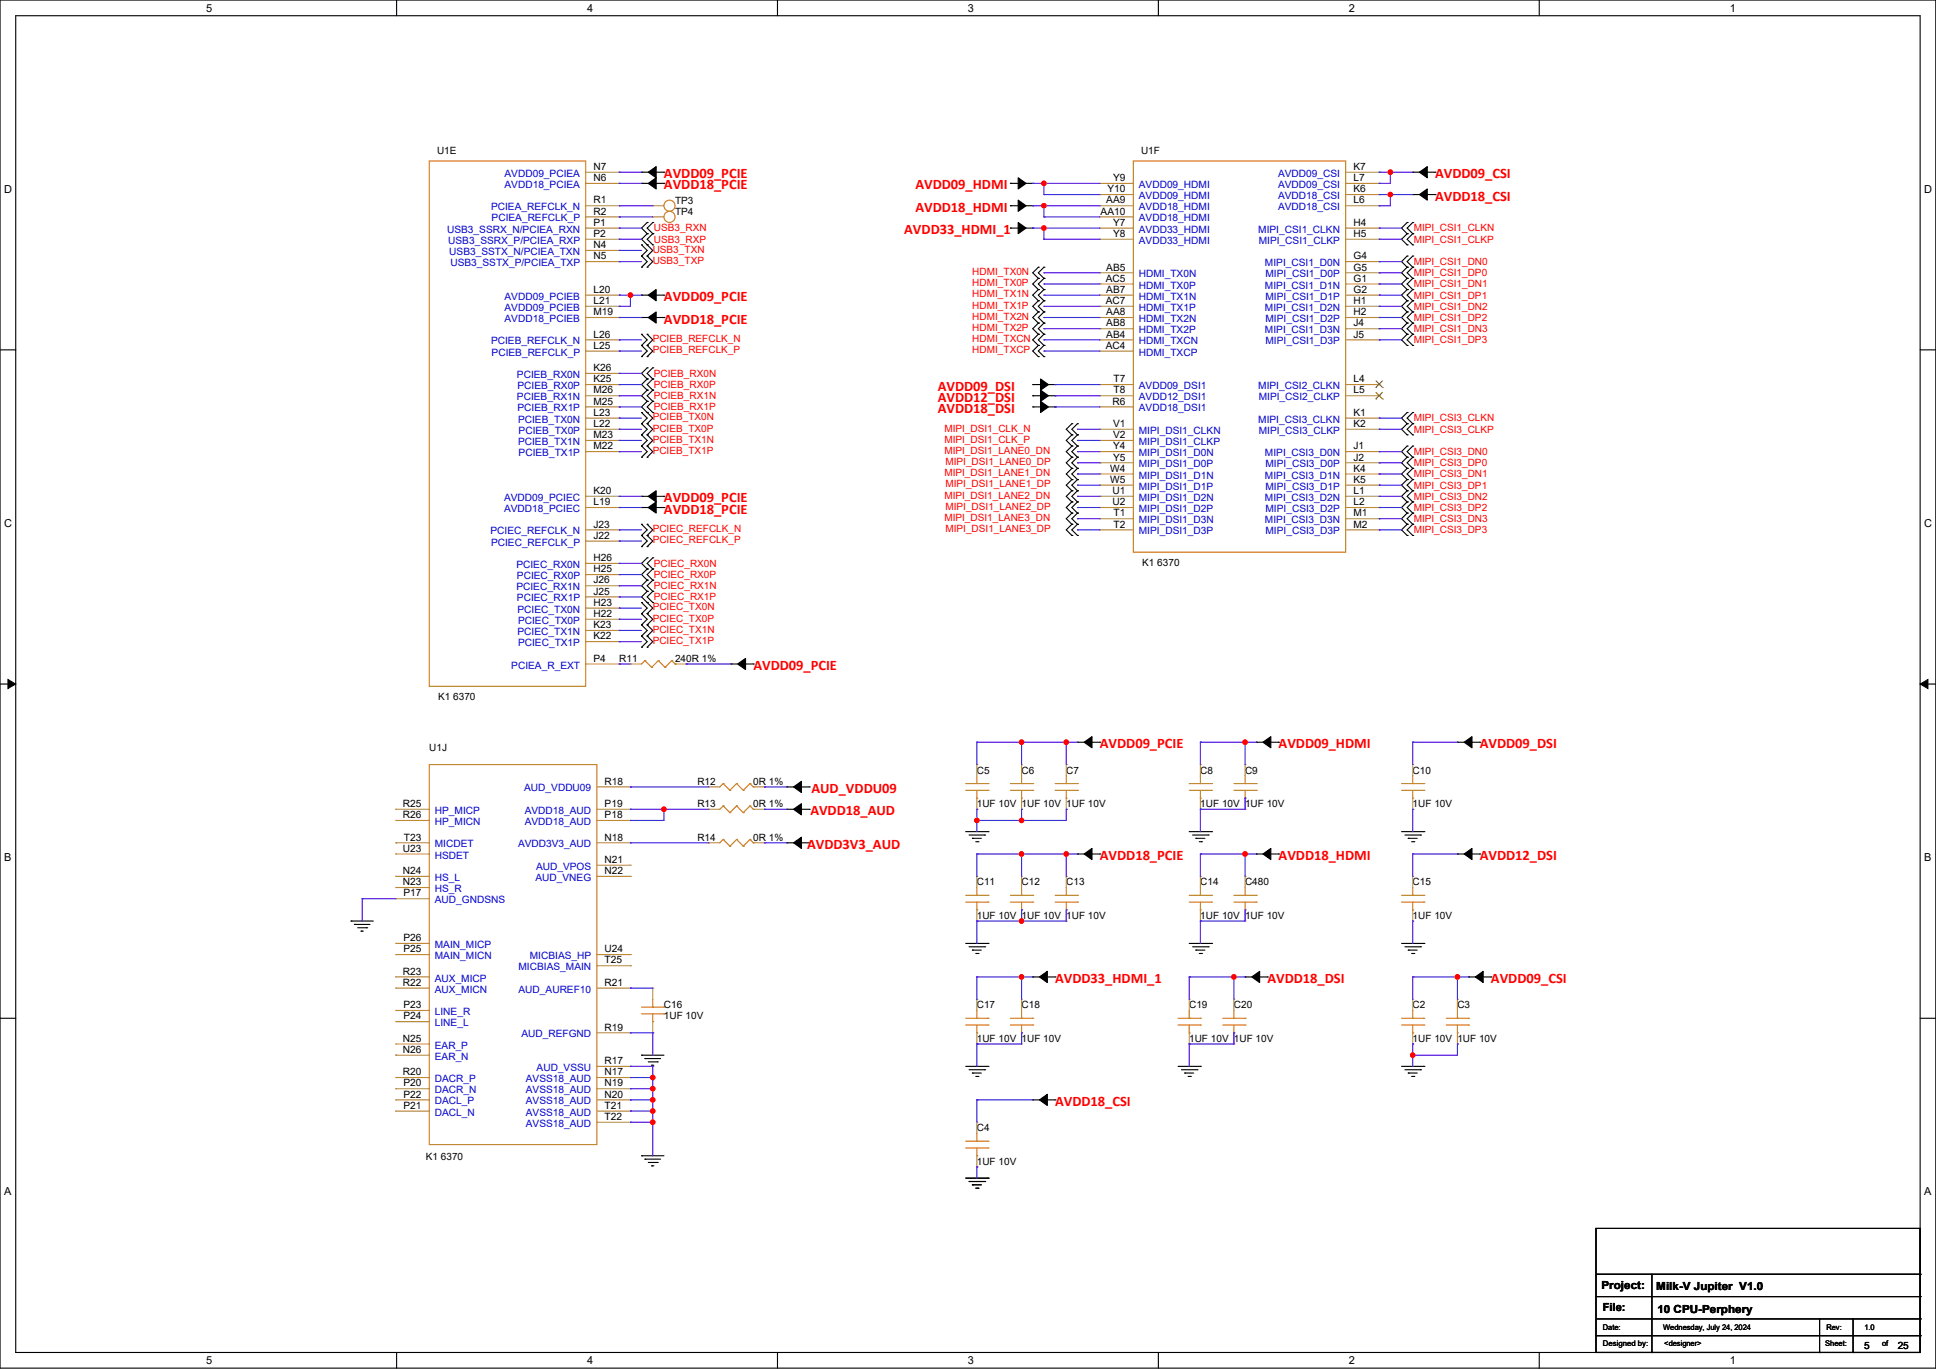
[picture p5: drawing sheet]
<svg xmlns="http://www.w3.org/2000/svg" width="594mm" height="420mm" viewBox="0 0 594 420" stroke-linecap="round" stroke-linejoin="round" font-family="sans-serif">
<defs><g id="words">
<g font-size="4.4" fill="#f00">
<text x="203.7" y="54.7">AVDD09_PCIE</text>
<text x="203.7" y="58.1">AVDD18_PCIE</text>
<text x="280.9" y="58.1">AVDD09_HDMI</text>
<text x="440.3" y="54.7">AVDD09_CSI</text>
<text x="280.9" y="65">AVDD18_HDMI</text>
<text x="440.3" y="61.5">AVDD18_CSI</text>
<text x="277.4" y="71.8">AVDD33_HDMI_1</text>
<text x="203.7" y="92.4">AVDD09_PCIE</text>
<text x="203.7" y="99.2">AVDD18_PCIE</text>
<text x="287.7" y="119.8">AVDD09_DSI</text>
<text x="287.7" y="123.3">AVDD12_DSI</text>
<text x="287.7" y="126.7">AVDD18_DSI</text>
<text x="203.7" y="154.1">AVDD09_PCIE</text>
<text x="203.7" y="157.5">AVDD18_PCIE</text>
<text x="231.1" y="205.6">AVDD09_PCIE</text>
<text x="337.4" y="229.6">AVDD09_PCIE</text>
<text x="392.3" y="229.6">AVDD09_HDMI</text>
<text x="454" y="229.6">AVDD09_DSI</text>
<text x="249" y="243.3">AUD_VDDU09</text>
<text x="248.6" y="250.1">AVDD18_AUD</text>
<text x="247.6" y="260.4">AVDD3V3_AUD</text>
<text x="337.4" y="263.8">AVDD18_PCIE</text>
<text x="392.3" y="263.8">AVDD18_HDMI</text>
<text x="454" y="263.8">AVDD12_DSI</text>
<text x="323.7" y="301.6">AVDD33_HDMI_1</text>
<text x="388.9" y="301.6">AVDD18_DSI</text>
<text x="457.5" y="301.6">AVDD09_CSI</text>
<text x="323.7" y="339.3">AVDD18_CSI</text>
</g>
<g font-size="3.4">
<text x="63.2" y="3.6">5</text>
<text x="180.1" y="3.6">4</text>
<text x="297" y="3.6">3</text>
<text x="413.8" y="3.6">2</text>
<text x="530.7" y="3.6">1</text>
<text x="1.2" y="59.1">D</text>
<text x="590.4" y="59.1">D</text>
<text x="1.2" y="161.6">C</text>
<text x="590.4" y="161.6">C</text>
<text x="1.2" y="264.2">B</text>
<text x="590.4" y="264.2">B</text>
<text x="1.2" y="366.7">A</text>
<text x="590.4" y="366.7">A</text>
<text x="491.4" y="395.5">Project:</text>
<text x="508.2" y="395.8">Milk-V Jupiter V1.0</text>
<text x="491.7" y="402.4">File:</text>
<text x="508.5" y="402.7">10 CPU-Perphery</text>
<text x="63.2" y="418.5">5</text>
<text x="180.1" y="418.5">4</text>
<text x="297" y="418.5">3</text>
<text x="413.8" y="418.5">2</text>
<text x="530.7" y="418.5">1</text>
</g>
<g font-size="3.1">
<text x="134.1" y="47.4">U1E</text>
<text x="350.1" y="47.4">U1F</text>
<text x="182.1" y="52.1">N7</text>
<text x="415.3" y="52.1">K7</text>
<text x="182.1" y="55.6">N6</text>
<text x="339.8" y="59">Y10</text>
<text x="341.5" y="55.6">Y9</text>
<text x="415.3" y="55.6">L7</text>
<text x="415.3" y="59">K6</text>
<text x="182.1" y="62.4">R1</text>
<text x="182.1" y="65.9">R2</text>
<text x="207.1" y="65.9">TP4</text>
<text x="207.1" y="62.4">TP3</text>
<text x="337.7" y="65.9">AA10</text>
<text x="339.4" y="62.4">AA9</text>
<text x="415.3" y="62.4">L6</text>
<text x="182.1" y="69.3">P1</text>
<text x="341.5" y="69.3">Y7</text>
<text x="415.3" y="69.3">H4</text>
<text x="182.1" y="72.7">P2</text>
<text x="182.1" y="76.1">N4</text>
<text x="341.5" y="72.7">Y8</text>
<text x="415.3" y="72.7">H5</text>
<text x="182.1" y="79.6">N5</text>
<text x="339.4" y="83">AB5</text>
<text x="415.3" y="79.6">G4</text>
<text x="415.3" y="83">G5</text>
<text x="182.1" y="89.9">L20</text>
<text x="339.3" y="86.4">AC5</text>
<text x="339.4" y="89.9">AB7</text>
<text x="415.3" y="86.4">G1</text>
<text x="415.3" y="89.9">G2</text>
<text x="182.1" y="93.3">L21</text>
<text x="339.3" y="93.3">AC7</text>
<text x="415.3" y="93.3">H1</text>
<text x="182.1" y="96.7">M19</text>
<text x="339.4" y="96.7">AA8</text>
<text x="339.4" y="100.1">AB8</text>
<text x="415.3" y="96.7">H2</text>
<text x="415.3" y="100.1">J4</text>
<text x="182.1" y="103.6">L26</text>
<text x="182.1" y="107">L25</text>
<text x="339.3" y="107">AC4</text>
<text x="339.4" y="103.6">AB4</text>
<text x="415.3" y="103.6">J5</text>
<text x="182.1" y="113.9">K26</text>
<text x="182.1" y="117.3">K25</text>
<text x="341.7" y="117.3">T7</text>
<text x="415.3" y="117.3">L4</text>
<text x="182.1" y="120.7">M26</text>
<text x="182.1" y="124.1">M25</text>
<text x="341.3" y="124.1">R6</text>
<text x="341.7" y="120.7">T8</text>
<text x="415.3" y="120.7">L5</text>
<text x="182.1" y="127.6">L23</text>
<text x="182.1" y="131">L22</text>
<text x="341.5" y="131">V1</text>
<text x="415.3" y="127.6">K1</text>
<text x="415.3" y="131">K2</text>
<text x="182.1" y="134.4">M23</text>
<text x="182.1" y="137.9">M22</text>
<text x="341.5" y="134.4">V2</text>
<text x="341.5" y="137.9">Y4</text>
<text x="415.3" y="137.9">J1</text>
<text x="341.5" y="141.3">Y5</text>
<text x="415.3" y="141.3">J2</text>
<text x="340.6" y="144.7">W4</text>
<text x="340.6" y="148.1">W5</text>
<text x="415.3" y="144.7">K4</text>
<text x="415.3" y="148.1">K5</text>
<text x="182.1" y="151.6">K20</text>
<text x="182.1" y="155">L19</text>
<text x="341.3" y="151.6">U1</text>
<text x="341.3" y="155">U2</text>
<text x="415.3" y="151.6">L1</text>
<text x="415.3" y="155">L2</text>
<text x="182.1" y="161.9">J23</text>
<text x="341.7" y="158.4">T1</text>
<text x="341.7" y="161.9">T2</text>
<text x="415.3" y="158.4">M1</text>
<text x="415.3" y="161.9">M2</text>
<text x="182.1" y="165.3">J22</text>
<text x="182.1" y="172.1">H26</text>
<text x="350.5" y="173.5">K1 6370</text>
<text x="182.1" y="175.6">H25</text>
<text x="182.1" y="179">J26</text>
<text x="182.1" y="182.4">J25</text>
<text x="182.1" y="185.9">H23</text>
<text x="182.1" y="189.3">H22</text>
<text x="182.1" y="192.7">K23</text>
<text x="182.1" y="196.2">K22</text>
<text x="182.1" y="203">P4</text>
<text x="190" y="203">R11</text>
<text x="207.1" y="203">240R 1%</text>
<text x="134.4" y="214.7">K1 6370</text>
<text x="131.7" y="230.5">U1J</text>
<text x="299.7" y="237.3">C5</text>
<text x="313.4" y="237.3">C6</text>
<text x="327.1" y="237.3">C7</text>
<text x="368.3" y="237.3">C8</text>
<text x="382" y="237.3">C9</text>
<text x="433.4" y="237.3">C10</text>
<text x="185.5" y="240.7">R18</text>
<text x="214" y="240.7">R12</text>
<text x="231.1" y="240.7">0R 1%</text>
<text x="123.6" y="251">R26</text>
<text x="123.6" y="247.6">R25</text>
<text x="185.5" y="251">P18</text>
<text x="185.5" y="247.6">P19</text>
<text x="214" y="247.6">R13</text>
<text x="231.1" y="247.6">0R 1%</text>
<text x="299.7" y="247.6">1UF 10V 1UF 10V 1UF 10V</text>
<text x="368.3" y="247.6">1UF 10V 1UF 10V</text>
<text x="433.4" y="247.6">1UF 10V</text>
<text x="123.9" y="257.9">T23</text>
<text x="185.5" y="257.9">N18</text>
<text x="214" y="257.9">R14</text>
<text x="231.1" y="257.9">0R 1%</text>
<text x="123.6" y="261.3">U23</text>
<text x="123.6" y="268.2">N24</text>
<text x="185.5" y="268.2">N22</text>
<text x="185.5" y="264.7">N21</text>
<text x="123.6" y="271.6">N23</text>
<text x="123.8" y="275">P17</text>
<text x="299.7" y="271.6">C11</text>
<text x="313.4" y="271.6">C12</text>
<text x="327.1" y="271.6">C13</text>
<text x="368.3" y="271.6">C14</text>
<text x="382" y="271.6">C480</text>
<text x="433.4" y="271.6">C15</text>
<text x="299.7" y="281.9">1UF 10V 1UF 10V 1UF 10V</text>
<text x="368.3" y="281.9">1UF 10V 1UF 10V</text>
<text x="433.4" y="281.9">1UF 10V</text>
<text x="123.8" y="292.2">P25</text>
<text x="123.8" y="288.7">P26</text>
<text x="185.5" y="292.2">U24</text>
<text x="123.6" y="299">R23</text>
<text x="185.5" y="295.6">T25</text>
<text x="123.6" y="302.4">R22</text>
<text x="185.5" y="302.4">R21</text>
<text x="123.8" y="309.3">P23</text>
<text x="203.7" y="309.3">C16</text>
<text x="299.7" y="309.3">C17</text>
<text x="313.4" y="309.3">C18</text>
<text x="364.9" y="309.3">C19</text>
<text x="378.6" y="309.3">C20</text>
<text x="433.4" y="309.3">C2</text>
<text x="447.1" y="309.3">C3</text>
<text x="123.8" y="312.7">P24</text>
<text x="185.5" y="316.2">R19</text>
<text x="203.7" y="312.8">1UF 10V</text>
<text x="123.6" y="323">N26</text>
<text x="123.6" y="319.6">N25</text>
<text x="299.7" y="319.6">1UF 10V 1UF 10V</text>
<text x="364.9" y="319.6">1UF 10V 1UF 10V</text>
<text x="433.4" y="319.6">1UF 10V 1UF 10V</text>
<text x="123.6" y="329.9">R20</text>
<text x="185.5" y="326.5">R17</text>
<text x="185.5" y="329.9">N17</text>
<text x="123.8" y="333.3">P20</text>
<text x="185.5" y="333.3">N19</text>
<text x="123.8" y="340.2">P21</text>
<text x="123.8" y="336.7">P22</text>
<text x="185.5" y="336.7">N20</text>
<text x="185.5" y="340.2">T21</text>
<text x="185.5" y="343.6">T22</text>
<text x="299.7" y="347">C4</text>
<text x="130.7" y="356">K1 6370</text>
<text x="299.7" y="357.3">1UF 10V</text>
<text x="572" y="413.9">5</text>
<text x="582.2" y="413.9">25</text>
</g>
<g font-size="3.1" fill="#00c">
<text x="154.8" y="54.2">AVDD09_PCIEA</text>
<text x="154.8" y="57.7">AVDD18_PCIEA</text>
<text x="349.4" y="57.7">AVDD09_HDMI</text>
<text x="392.1" y="54.2">AVDD09_CSI</text>
<text x="392.1" y="57.7">AVDD09_CSI</text>
<text x="150.7" y="64.5">PCIEA_REFCLK_N</text>
<text x="349.4" y="61.1">AVDD09_HDMI</text>
<text x="349.4" y="64.5">AVDD18_HDMI</text>
<text x="392.1" y="61.1">AVDD18_CSI</text>
<text x="392.1" y="64.5">AVDD18_CSI</text>
<text x="137.2" y="71.4">USB3_SSRX_N/PCIEA_RXN</text>
<text x="150.8" y="67.9">PCIEA_REFCLK_P</text>
<text x="349.4" y="71.4">AVDD33_HDMI</text>
<text x="349.4" y="67.9">AVDD18_HDMI</text>
<text x="386" y="71.4">MIPI_CSI1_CLKN</text>
<text x="137.5" y="74.8">USB3_SSRX_P/PCIEA_RXP</text>
<text x="349.4" y="74.8">AVDD33_HDMI</text>
<text x="386.2" y="74.8">MIPI_CSI1_CLKP</text>
<text x="137.9" y="78.2">USB3_SSTX_N/PCIEA_TXN</text>
<text x="138.2" y="81.7">USB3_SSTX_P/PCIEA_TXP</text>
<text x="388.1" y="81.7">MIPI_CSI1_D0N</text>
<text x="349.4" y="85.1">HDMI_TX0N</text>
<text x="349.4" y="88.5">HDMI_TX0P</text>
<text x="388.1" y="88.5">MIPI_CSI1_D1N</text>
<text x="388.3" y="85.1">MIPI_CSI1_D0P</text>
<text x="154.8" y="91.9">AVDD09_PCIEB</text>
<text x="154.8" y="95.4">AVDD09_PCIEB</text>
<text x="349.4" y="91.9">HDMI_TX1N</text>
<text x="349.4" y="95.4">HDMI_TX1P</text>
<text x="388.1" y="95.4">MIPI_CSI1_D2N</text>
<text x="388.3" y="91.9">MIPI_CSI1_D1P</text>
<text x="154.8" y="98.8">AVDD18_PCIEB</text>
<text x="349.4" y="98.8">HDMI_TX2N</text>
<text x="388.3" y="98.8">MIPI_CSI1_D2P</text>
<text x="150.7" y="105.7">PCIEB_REFCLK_N</text>
<text x="349.4" y="102.2">HDMI_TX2P</text>
<text x="349.4" y="105.7">HDMI_TXCN</text>
<text x="388.1" y="102.2">MIPI_CSI1_D3N</text>
<text x="388.3" y="105.7">MIPI_CSI1_D3P</text>
<text x="150.8" y="109.1">PCIEB_REFCLK_P</text>
<text x="349.4" y="109.1">HDMI_TXCP</text>
<text x="158.6" y="116">PCIEB_RX0N</text>
<text x="158.8" y="119.4">PCIEB_RX0P</text>
<text x="349.4" y="119.4">AVDD09_DSI1</text>
<text x="386" y="119.4">MIPI_CSI2_CLKN</text>
<text x="158.6" y="122.8">PCIEB_RX1N</text>
<text x="349.4" y="122.8">AVDD12_DSI1</text>
<text x="386.2" y="122.8">MIPI_CSI2_CLKP</text>
<text x="158.8" y="126.2">PCIEB_RX1P</text>
<text x="159" y="129.7">PCIEB_TX0N</text>
<text x="349.4" y="126.2">AVDD18_DSI1</text>
<text x="386" y="129.7">MIPI_CSI3_CLKN</text>
<text x="159" y="136.5">PCIEB_TX1N</text>
<text x="159.1" y="133.1">PCIEB_TX0P</text>
<text x="349.4" y="133.1">MIPI_DSI1_CLKN</text>
<text x="349.4" y="136.5">MIPI_DSI1_CLKP</text>
<text x="386.2" y="133.1">MIPI_CSI3_CLKP</text>
<text x="159.1" y="140">PCIEB_TX1P</text>
<text x="349.4" y="140">MIPI_DSI1_D0N</text>
<text x="349.4" y="143.4">MIPI_DSI1_D0P</text>
<text x="388.1" y="140">MIPI_CSI3_D0N</text>
<text x="388.3" y="143.4">MIPI_CSI3_D0P</text>
<text x="349.4" y="146.8">MIPI_DSI1_D1N</text>
<text x="388.1" y="146.8">MIPI_CSI3_D1N</text>
<text x="154.6" y="153.7">AVDD09_PCIEC</text>
<text x="349.4" y="150.2">MIPI_DSI1_D1P</text>
<text x="349.4" y="153.7">MIPI_DSI1_D2N</text>
<text x="388.1" y="153.7">MIPI_CSI3_D2N</text>
<text x="388.3" y="150.2">MIPI_CSI3_D1P</text>
<text x="154.6" y="157.1">AVDD18_PCIEC</text>
<text x="349.4" y="157.1">MIPI_DSI1_D2P</text>
<text x="349.4" y="160.5">MIPI_DSI1_D3N</text>
<text x="388.1" y="160.5">MIPI_CSI3_D3N</text>
<text x="388.3" y="157.1">MIPI_CSI3_D2P</text>
<text x="150.5" y="164">PCIEC_REFCLK_N</text>
<text x="150.7" y="167.4">PCIEC_REFCLK_P</text>
<text x="349.4" y="164">MIPI_DSI1_D3P</text>
<text x="388.3" y="164">MIPI_CSI3_D3P</text>
<text x="158.4" y="174.2">PCIEC_RX0N</text>
<text x="158.6" y="177.7">PCIEC_RX0P</text>
<text x="158.4" y="181.1">PCIEC_RX1N</text>
<text x="158.6" y="184.5">PCIEC_RX1P</text>
<text x="158.8" y="188">PCIEC_TX0N</text>
<text x="159" y="191.4">PCIEC_TX0P</text>
<text x="158.8" y="194.8">PCIEC_TX1N</text>
<text x="159" y="198.2">PCIEC_TX1P</text>
<text x="156.9" y="205.1">PCIEA_R_EXT</text>
<text x="160.8" y="242.8">AUD_VDDU09</text>
<text x="133.4" y="249.7">HP_MICP</text>
<text x="161" y="249.7">AVDD18_AUD</text>
<text x="133.4" y="253.1">HP_MICN</text>
<text x="161" y="253.1">AVDD18_AUD</text>
<text x="133.4" y="263.4">HSDET</text>
<text x="133.4" y="260">MICDET</text>
<text x="158.9" y="260">AVDD3V3_AUD</text>
<text x="164.5" y="266.8">AUD_VPOS</text>
<text x="133.4" y="270.3">HS_L</text>
<text x="133.4" y="273.7">HS_R</text>
<text x="164.3" y="270.3">AUD_VNEG</text>
<text x="133.4" y="277.1">AUD_GNDSNS</text>
<text x="133.4" y="290.8">MAIN_MICP</text>
<text x="133.4" y="294.3">MAIN_MICN</text>
<text x="159.1" y="297.7">MICBIAS_MAIN</text>
<text x="162.6" y="294.3">MICBIAS_HP</text>
<text x="133.4" y="304.5">AUX_MICN</text>
<text x="133.4" y="301.1">AUX_MICP</text>
<text x="159.1" y="304.5">AUD_AUREF10</text>
<text x="133.4" y="311.4">LINE_R</text>
<text x="133.4" y="314.8">LINE_L</text>
<text x="133.4" y="321.7">EAR_P</text>
<text x="160" y="318.3">AUD_REFGND</text>
<text x="133.4" y="325.1">EAR_N</text>
<text x="164.6" y="328.5">AUD_VSSU</text>
<text x="133.4" y="335.4">DACR_N</text>
<text x="133.4" y="332">DACR_P</text>
<text x="161.3" y="332">AVSS18_AUD</text>
<text x="161.3" y="335.4">AVSS18_AUD</text>
<text x="133.4" y="338.8">DACL_P</text>
<text x="161.3" y="338.8">AVSS18_AUD</text>
<text x="133.4" y="342.3">DACL_N</text>
<text x="161.3" y="342.3">AVSS18_AUD</text>
<text x="161.3" y="345.7">AVSS18_AUD</text>
</g>
<g font-size="3.1" fill="#f00">
<text x="200.6" y="71">USB3_RXN</text>
<text x="433.8" y="71">MIPI_CSI1_CLKN</text>
<text x="200.3" y="77.5">USB3_TXN</text>
<text x="200.6" y="74.4">USB3_RXP</text>
<text x="433.8" y="74.4">MIPI_CSI1_CLKP</text>
<text x="200.3" y="81">USB3_TXP</text>
<text x="433.8" y="81.3">MIPI_CSI1_DN0</text>
<text x="298.3" y="84.4">HDMI_TX0N</text>
<text x="298.3" y="87.8">HDMI_TX0P</text>
<text x="433.8" y="84.7">MIPI_CSI1_DP0</text>
<text x="433.8" y="88.2">MIPI_CSI1_DN1</text>
<text x="298.3" y="91.2">HDMI_TX1N</text>
<text x="298.3" y="94.7">HDMI_TX1P</text>
<text x="433.8" y="91.6">MIPI_CSI1_DP1</text>
<text x="433.8" y="95">MIPI_CSI1_DN2</text>
<text x="298.3" y="98.1">HDMI_TX2N</text>
<text x="298.3" y="101.5">HDMI_TX2P</text>
<text x="433.8" y="98.4">MIPI_CSI1_DP2</text>
<text x="433.8" y="101.9">MIPI_CSI1_DN3</text>
<text x="200.3" y="105">PCIEB_REFCLK_N</text>
<text x="298.3" y="105">HDMI_TXCN</text>
<text x="433.8" y="105.3">MIPI_CSI1_DP3</text>
<text x="200.3" y="108.4">PCIEB_REFCLK_P</text>
<text x="298.3" y="108.4">HDMI_TXCP</text>
<text x="200.6" y="115.6">PCIEB_RX0N</text>
<text x="200.6" y="119">PCIEB_RX0P</text>
<text x="200.6" y="122.5">PCIEB_RX1N</text>
<text x="200.6" y="125.9">PCIEB_RX1P</text>
<text x="200.3" y="129">PCIEB_TX0N</text>
<text x="433.8" y="129.3">MIPI_CSI3_CLKN</text>
<text x="200.3" y="132.4">PCIEB_TX0P</text>
<text x="200.3" y="135.8">PCIEB_TX1N</text>
<text x="289.8" y="132.4">MIPI_DSI1_CLK_N</text>
<text x="289.8" y="135.8">MIPI_DSI1_CLK_P</text>
<text x="433.8" y="132.7">MIPI_CSI3_CLKP</text>
<text x="200.3" y="139.3">PCIEB_TX1P</text>
<text x="289.8" y="139.3">MIPI_DSI1_LANE0_DN</text>
<text x="290.1" y="142.7">MIPI_DSI1_LANE0_DP</text>
<text x="433.8" y="139.6">MIPI_CSI3_DN0</text>
<text x="433.8" y="143">MIPI_CSI3_DP0</text>
<text x="289.8" y="146.1">MIPI_DSI1_LANE1_DN</text>
<text x="290.1" y="149.5">MIPI_DSI1_LANE1_DP</text>
<text x="433.8" y="146.5">MIPI_CSI3_DN1</text>
<text x="433.8" y="149.9">MIPI_CSI3_DP1</text>
<text x="289.8" y="153">MIPI_DSI1_LANE2_DN</text>
<text x="433.8" y="153.3">MIPI_CSI3_DN2</text>
<text x="289.8" y="159.8">MIPI_DSI1_LANE3_DN</text>
<text x="290.1" y="156.4">MIPI_DSI1_LANE2_DP</text>
<text x="433.8" y="156.7">MIPI_CSI3_DP2</text>
<text x="433.8" y="160.2">MIPI_CSI3_DN3</text>
<text x="200.3" y="163.3">PCIEC_REFCLK_N</text>
<text x="200.3" y="166.7">PCIEC_REFCLK_P</text>
<text x="290.1" y="163.3">MIPI_DSI1_LANE3_DP</text>
<text x="433.8" y="163.6">MIPI_CSI3_DP3</text>
<text x="200.6" y="173.9">PCIEC_RX0N</text>
<text x="200.6" y="177.3">PCIEC_RX0P</text>
<text x="200.6" y="180.7">PCIEC_RX1N</text>
<text x="200.6" y="184.2">PCIEC_RX1P</text>
<text x="200.3" y="187.3">PCIEC_TX0N</text>
<text x="200.3" y="190.7">PCIEC_TX0P</text>
<text x="200.3" y="194.1">PCIEC_TX1N</text>
<text x="200.3" y="197.5">PCIEC_TX1P</text>
</g>
<g font-size="2.4">
<text x="491.7" y="413">Designed by:</text>
<text x="491.8" y="408.2">Date:</text>
<text x="510.3" y="408.2">Wednesday, July 24, 2024</text>
<text x="510.6" y="413">&lt;designer&gt;</text>
<text x="560" y="413">Sheet:</text>
<text x="560.4" y="408.2">Rev:</text>
<text x="572" y="408.2">1.0</text>
<text x="577.5" y="413">of</text>
</g>
</g></defs>
<path d="M0 0h593.9v419.7h-593.9zM4.8 4.8h584.3v410.1h-584.3z" fill="none" stroke="#000" stroke-width=".34"/>
<g fill="#fff">
<path d="M63.2 .5h1.9v3.8h-1.9z"/>
<path d="M63.2 415.5h1.9v3.7h-1.9z"/>
</g>
<path d="M121.7 0v4.8M121.7 414.9v4.8" fill="none" stroke="#000" stroke-width=".34"/>
<g fill="#fff">
<path d="M180.1 .5h1.9v3.8h-1.9z"/>
<path d="M180.1 415.5h1.9v3.7h-1.9z"/>
</g>
<path d="M238.5 0v4.8M238.5 414.9v4.8" fill="none" stroke="#000" stroke-width=".34"/>
<g fill="#fff">
<path d="M297 .5h1.9v3.8h-1.9z"/>
<path d="M297 415.5h1.9v3.7h-1.9z"/>
</g>
<path d="M355.4 0v4.8M355.4 414.9v4.8" fill="none" stroke="#000" stroke-width=".34"/>
<g fill="#fff">
<path d="M413.8 .5h1.9v3.8h-1.9z"/>
<path d="M413.8 415.5h1.9v3.7h-1.9z"/>
</g>
<path d="M472.3 0v4.8M472.3 414.9v4.8" fill="none" stroke="#000" stroke-width=".34"/>
<g fill="#fff">
<path d="M530.7 .5h1.9v3.8h-1.9z"/>
<path d="M530.7 415.5h1.9v3.7h-1.9z"/>
<path d="M1.2 56.1h2.5v3.7h-2.5z"/>
<path d="M590.3 56.1h2.5v3.7h-2.5z"/>
<path d="M1.2 158.6h2.5v3.7h-2.5z"/>
<path d="M590.3 158.6h2.5v3.7h-2.5z"/>
</g>
<path d="M0 107.3h4.8M589.1 107.3h4.8" fill="none" stroke="#000" stroke-width=".34"/>
<g fill="#fff">
<path d="M1.2 261.1h2.3v3.8h-2.3z"/>
<path d="M590.3 261.1h2.3v3.8h-2.3z"/>
</g>
<path d="M0 209.9h4.8M589.1 209.9h4.8" fill="none" stroke="#000" stroke-width=".34"/>
<path d="M2.4 208.5l2.4 1.4-2.4 1.3zM589.1 209.9l2.4-1.4v2.7z" fill="#000" stroke="#000" stroke-width=".31"/>
<g fill="#fff">
<path d="M1.2 363.6h2.3v3.8h-2.3z"/>
<path d="M590.3 363.6h2.3v3.8h-2.3z"/>
</g>
<g fill="none" stroke="#000" stroke-width=".34">
<path d="M196.8 52.8h2.4M196.8 56.3h2.4M199.9 52.8h3.8M199.9 56.3h3.8M310 56.3h3.8M314.5 56.3h2.4M433.5 52.8h2.3M433.5 59.7h2.3M436.5 52.8h3.8M436.5 59.7h3.8M196.8 75.1l1.8 1.7-1.8 1.7 1.8 1.8-1.8 1.7M198.6 68.3l-1.8 1.7 1.8 1.7-1.8 1.7 3.5 3.4-1.7 1.7 1.7 1.8-1.7 1.7"/>
<path d="M200.3 68.3l-1.7 1.7 1.7 1.7-1.7 1.7 1.7 1.7M310 63.1h3.8M310 70h3.8M314.5 63.1h2.4M314.5 70h2.4M431.7 68.3l-1.7 1.7 1.7 1.7-1.7 1.7 1.7 1.7M431.7 78.5l-1.7 1.8 1.7 1.7-1.7 1.7 1.7 1.7-1.7 1.7 1.7 1.7-1.7 1.8 1.7 1.7-1.7 1.7 1.7 1.7-1.7 1.7 1.7 1.7-1.7 1.7 1.7 1.8-1.7 1.7 1.7 1.7M433.5 68.3l-1.8 1.7 1.8 1.7-1.8 1.7 1.8 1.7M433.5 78.5l-1.8 1.8 1.8 1.7-1.8 1.7 1.8 1.7-1.8 1.7 1.8 1.7-1.8 1.8 1.8 1.7-1.8 1.7 1.8 1.7-1.8 1.7 1.8 1.7-1.8 1.7 1.8 1.8-1.8 1.7 1.8 1.7M196.8 90.6h2.4M196.8 97.4h2.4M199.9 90.6h3.8"/>
<path d="M199.9 97.4h3.8M318.6 82l-1.7 1.7 1.7 1.7-1.7 1.7 1.7 1.7-1.7 1.8 1.7 1.7-1.7 1.7 1.7 1.7-1.7 1.7 1.7 1.7-1.7 1.7 1.7 1.8-1.7 1.7 1.7 1.7-1.7 1.7 1.7 1.7M320.3 82l-1.7 1.7 1.7 1.7-1.7 1.7 1.7 1.7-1.7 1.8 1.7 1.7-1.7 1.7 1.7 1.7-1.7 1.7 1.7 1.7-1.7 1.7 1.7 1.8-1.7 1.7 1.7 1.7-1.7 1.7 1.7 1.7M196.8 102.6l1.8 1.7-1.8 1.7 1.8 1.7-1.8 1.7M198.6 112.8l-1.8 1.8 1.8 1.7-1.8 1.7 1.8 1.7-1.8 1.7 1.8 1.7-1.8 1.7 3.5 3.5-1.7 1.7 1.7 1.7-1.7 1.7 1.7 1.7-1.7 1.7 1.7 1.8-1.7 1.7M198.6 102.6l1.7 1.7-1.7 1.7 1.7 1.7-1.7 1.7M200.3 112.8l-1.7 1.8 1.7 1.7-1.7 1.7 1.7 1.7-1.7 1.7 1.7 1.7-1.7 1.7 1.7 1.8M316.9 118h3.7M321.3 118h2.4M196.8 126.6l1.8 1.7-1.8 1.7 1.8 1.7-1.8 1.7 1.8 1.7-1.8 1.7 1.8 1.8-1.8 1.7M316.9 121.4h3.7M316.9 124.8h3.7"/>
<path d="M321.3 121.4h2.4M321.3 124.8h2.4M328.9 130l-1.7 1.7 1.7 1.7-1.7 1.7 1.7 1.7-1.7 1.8 1.7 1.7-1.7 1.7 1.7 1.7-1.7 1.7 1.7 1.7-1.7 1.7 1.7 1.8-1.7 1.7 1.7 1.7-1.7 1.7 1.7 1.7-1.7 1.7 1.7 1.7-1.7 1.8 1.7 1.7M330.6 130l-1.7 1.7 1.7 1.7-1.7 1.7 1.7 1.7-1.7 1.8 1.7 1.7-1.7 1.7 1.7 1.7-1.7 1.7 1.7 1.7-1.7 1.7 1.7 1.8-1.7 1.7 1.7 1.7-1.7 1.7 1.7 1.7-1.7 1.7 1.7 1.7-1.7 1.8 1.7 1.7M431.7 126.6l-1.7 1.7 1.7 1.7-1.7 1.7 1.7 1.7M431.7 136.8l-1.7 1.8 1.7 1.7-1.7 1.7 1.7 1.7-1.7 1.7 1.7 1.7-1.7 1.7 1.7 1.8-1.7 1.7 1.7 1.7-1.7 1.7 1.7 1.7-1.7 1.7 1.7 1.7-1.7 1.8 1.7 1.7M433.5 126.6l-1.8 1.7 1.8 1.7-1.8 1.7 1.8 1.7M433.5 136.8l-1.8 1.8 1.8 1.7-1.8 1.7 1.8 1.7-1.8 1.7 1.8 1.7-1.8 1.7 1.8 1.8-1.8 1.7 1.8 1.7-1.8 1.7 1.8 1.7-1.8 1.7 1.8 1.7-1.8 1.8 1.8 1.7M196.8 152.3h2.4M196.8 155.7h2.4M199.9 152.3h3.8M199.9 155.7h3.8"/>
<path d="M196.8 160.8l1.8 1.8-1.8 1.7 1.8 1.7-1.8 1.7M198.6 171.1l-1.8 1.7 1.8 1.8-1.8 1.7 1.8 1.7-1.8 1.7 1.8 1.7-1.8 1.7 3.5 3.5-1.7 1.7 1.7 1.7-1.7 1.7 1.7 1.7-1.7 1.7 1.7 1.7-1.7 1.8M198.6 160.8l1.7 1.8-1.7 1.7 1.7 1.7-1.7 1.7M200.3 171.1l-1.7 1.7 1.7 1.8-1.7 1.7 1.7 1.7-1.7 1.7 1.7 1.7-1.7 1.7 1.7 1.7M196.8 184.8l1.8 1.8-1.8 1.7 1.8 1.7-1.8 1.7 1.8 1.7-1.8 1.7 1.8 1.7-1.8 1.8M224.3 203.7h2.4M227.4 203.7h3.7M330.6 227.7h2.4M333.7 227.7h3.7M385.4 227.7h2.4M388.5 227.7h3.8M447.2 227.7h2.4"/>
<path d="M450.3 227.7h3.7M241.4 241.4h2.4M241.4 248.3h2.4M241.4 258.6h2.4M244.5 241.4h3.8M244.5 248.3h3.8M244.5 258.6h3.8M296.3 255.1h6.8M297.3 256.2h4.8M298.3 257.2h2.8M299.4 258.2h.7M364.9 255.1h6.8"/>
<path d="M365.9 256.2h4.8M366.9 257.2h2.8M368 258.2h.6M430 255.1h6.9M431.1 256.2h4.7M432.1 257.2h2.7M433.1 258.2h.7M330.6 262h2.4M333.7 262h3.7M385.4 262h2.4M388.5 262h3.8M447.2 262h2.4"/>
<path d="M450.3 262h3.7M107.7 282.6h6.9M108.7 283.6h4.8M109.7 284.6h2.8M110.8 285.7h.7M296.3 289.4h6.8M297.3 290.5h4.8M298.3 291.5h2.8M299.4 292.5h.7M316.9 299.7h2.4M320 299.7h3.7M364.9 289.4h6.8"/>
<path d="M365.9 290.5h4.8M366.9 291.5h2.8M368 292.5h.6M382 299.7h2.4M385.1 299.7h3.8M430 289.4h6.9M431.1 290.5h4.7M432.1 291.5h2.7M433.1 292.5h.7M450.6 299.7h2.4M453.7 299.7h3.8M0 312.4h4.8"/>
<path d="M589.1 312.4h4.8M196.8 323.7h6.9M197.9 324.8h4.8M198.9 325.8h2.8M199.9 326.8h.7M296.3 327.2h6.8M297.3 328.2h4.8M298.3 329.2h2.8M299.4 330.2h.7M316.9 337.4h2.4M320 337.4h3.7M361.4 327.2h6.9"/>
<path d="M362.5 328.2h4.8M363.5 329.2h2.7M364.5 330.2h.7M430 327.2h6.9M431.1 328.2h4.7M432.1 329.2h2.7M433.1 330.2h.7M196.8 354.6h6.9M197.9 355.6h4.8M198.9 356.6h2.8M199.9 357.7h.7M296.3 361.4h6.8"/>
<path d="M297.3 362.5h4.8M298.3 363.5h2.8M299.4 364.5h.7M489.7 376.9h99.4v38h-99.4zM489.7 390.9h99.4M489.7 397.8h99.4M506.8 390.9v24M489.7 404.6h99.4M489.7 409.8h99.4M558.3 404.6v10.3M568.6 404.6v10.3"/>
</g>
<g fill="#000">
<circle cx="196.8" cy="56.3" r=".17"/>
<circle cx="196.8" cy="52.8" r=".17"/>
<circle cx="203.7" cy="56.3" r=".17"/>
<circle cx="203.7" cy="52.8" r=".17"/>
<circle cx="310" cy="56.3" r=".17"/>
<circle cx="316.9" cy="56.3" r=".17"/>
<circle cx="433.5" cy="52.8" r=".17"/>
<circle cx="433.5" cy="59.7" r=".17"/>
<circle cx="440.3" cy="52.8" r=".17"/>
<circle cx="440.3" cy="59.7" r=".17"/>
<circle cx="196.8" cy="75.1" r=".17"/>
<circle cx="196.8" cy="78.5" r=".17"/>
<circle cx="198.6" cy="68.3" r=".17"/>
<circle cx="198.6" cy="71.7" r=".17"/>
<circle cx="198.6" cy="75.1" r=".17"/>
<circle cx="198.6" cy="78.5" r=".17"/>
<circle cx="200.3" cy="68.3" r=".17"/>
<circle cx="200.3" cy="71.7" r=".17"/>
<circle cx="200.3" cy="75.1" r=".17"/>
<circle cx="310" cy="63.1" r=".17"/>
<circle cx="310" cy="70" r=".17"/>
<circle cx="316.9" cy="70" r=".17"/>
<circle cx="316.9" cy="63.1" r=".17"/>
<circle cx="431.7" cy="71.7" r=".17"/>
<circle cx="431.7" cy="75.1" r=".17"/>
<circle cx="431.7" cy="68.3" r=".17"/>
<circle cx="431.7" cy="78.5" r=".17"/>
<circle cx="433.5" cy="71.7" r=".17"/>
<circle cx="433.5" cy="68.3" r=".17"/>
<circle cx="433.5" cy="75.1" r=".17"/>
<circle cx="433.5" cy="78.5" r=".17"/>
<circle cx="196.8" cy="90.6" r=".17"/>
<circle cx="196.8" cy="82" r=".17"/>
<circle cx="196.8" cy="97.4" r=".17"/>
<circle cx="198.6" cy="82" r=".17"/>
<circle cx="203.7" cy="97.4" r=".17"/>
<circle cx="203.7" cy="90.6" r=".17"/>
<circle cx="318.6" cy="85.4" r=".17"/>
<circle cx="318.6" cy="92.3" r=".17"/>
<circle cx="318.6" cy="95.7" r=".17"/>
<circle cx="318.6" cy="82" r=".17"/>
<circle cx="318.6" cy="99.1" r=".17"/>
<circle cx="318.6" cy="88.8" r=".17"/>
<circle cx="320.3" cy="85.4" r=".17"/>
<circle cx="320.3" cy="92.3" r=".17"/>
<circle cx="320.3" cy="82" r=".17"/>
<circle cx="320.3" cy="99.1" r=".17"/>
<circle cx="320.3" cy="88.8" r=".17"/>
<circle cx="320.3" cy="95.7" r=".17"/>
<circle cx="431.7" cy="88.8" r=".17"/>
<circle cx="431.7" cy="85.4" r=".17"/>
<circle cx="431.7" cy="92.3" r=".17"/>
<circle cx="431.7" cy="99.1" r=".17"/>
<circle cx="431.7" cy="82" r=".17"/>
<circle cx="431.7" cy="95.7" r=".17"/>
<circle cx="433.5" cy="88.8" r=".17"/>
<circle cx="433.5" cy="85.4" r=".17"/>
<circle cx="433.5" cy="92.3" r=".17"/>
<circle cx="433.5" cy="82" r=".17"/>
<circle cx="433.5" cy="95.7" r=".17"/>
<circle cx="433.5" cy="99.1" r=".17"/>
<circle cx="196.8" cy="102.6" r=".17"/>
<circle cx="196.8" cy="109.4" r=".17"/>
<circle cx="196.8" cy="106" r=".17"/>
<circle cx="198.6" cy="116.3" r=".17"/>
<circle cx="198.6" cy="119.7" r=".17"/>
<circle cx="198.6" cy="102.6" r=".17"/>
<circle cx="198.6" cy="109.4" r=".17"/>
<circle cx="198.6" cy="112.8" r=".17"/>
<circle cx="198.6" cy="106" r=".17"/>
<circle cx="200.3" cy="112.8" r=".17"/>
<circle cx="200.3" cy="119.7" r=".17"/>
<circle cx="200.3" cy="116.3" r=".17"/>
<circle cx="316.9" cy="118" r=".17"/>
<circle cx="318.6" cy="109.4" r=".17"/>
<circle cx="318.6" cy="106" r=".17"/>
<circle cx="318.6" cy="102.6" r=".17"/>
<circle cx="320.3" cy="102.6" r=".17"/>
<circle cx="320.3" cy="106" r=".17"/>
<circle cx="320.3" cy="109.4" r=".17"/>
<circle cx="323.7" cy="118" r=".17"/>
<circle cx="431.7" cy="102.6" r=".17"/>
<circle cx="431.7" cy="106" r=".17"/>
<circle cx="433.5" cy="102.6" r=".17"/>
<circle cx="433.5" cy="106" r=".17"/>
<circle cx="196.8" cy="130" r=".17"/>
<circle cx="196.8" cy="126.6" r=".17"/>
<circle cx="196.8" cy="133.4" r=".17"/>
<circle cx="196.8" cy="136.8" r=".17"/>
<circle cx="198.6" cy="130" r=".17"/>
<circle cx="198.6" cy="126.6" r=".17"/>
<circle cx="198.6" cy="136.8" r=".17"/>
<circle cx="198.6" cy="123.1" r=".17"/>
<circle cx="198.6" cy="133.4" r=".17"/>
<circle cx="200.3" cy="126.6" r=".17"/>
<circle cx="200.3" cy="123.1" r=".17"/>
<circle cx="316.9" cy="121.4" r=".17"/>
<circle cx="316.9" cy="124.8" r=".17"/>
<circle cx="323.7" cy="124.8" r=".17"/>
<circle cx="323.7" cy="121.4" r=".17"/>
<circle cx="328.9" cy="130" r=".17"/>
<circle cx="328.9" cy="133.4" r=".17"/>
<circle cx="328.9" cy="136.8" r=".17"/>
<circle cx="330.6" cy="133.4" r=".17"/>
<circle cx="330.6" cy="136.8" r=".17"/>
<circle cx="330.6" cy="130" r=".17"/>
<circle cx="431.7" cy="130" r=".17"/>
<circle cx="431.7" cy="126.6" r=".17"/>
<circle cx="431.7" cy="136.8" r=".17"/>
<circle cx="431.7" cy="133.4" r=".17"/>
<circle cx="433.5" cy="130" r=".17"/>
<circle cx="433.5" cy="133.4" r=".17"/>
<circle cx="433.5" cy="126.6" r=".17"/>
<circle cx="433.5" cy="136.8" r=".17"/>
<circle cx="196.8" cy="152.3" r=".17"/>
<circle cx="196.8" cy="140.3" r=".17"/>
<circle cx="196.8" cy="155.7" r=".17"/>
<circle cx="198.6" cy="140.3" r=".17"/>
<circle cx="203.7" cy="155.7" r=".17"/>
<circle cx="203.7" cy="152.3" r=".17"/>
<circle cx="328.9" cy="143.7" r=".17"/>
<circle cx="328.9" cy="154" r=".17"/>
<circle cx="328.9" cy="140.3" r=".17"/>
<circle cx="328.9" cy="147.1" r=".17"/>
<circle cx="328.9" cy="157.4" r=".17"/>
<circle cx="328.9" cy="150.6" r=".17"/>
<circle cx="330.6" cy="140.3" r=".17"/>
<circle cx="330.6" cy="143.7" r=".17"/>
<circle cx="330.6" cy="150.6" r=".17"/>
<circle cx="330.6" cy="157.4" r=".17"/>
<circle cx="330.6" cy="147.1" r=".17"/>
<circle cx="330.6" cy="154" r=".17"/>
<circle cx="431.7" cy="143.7" r=".17"/>
<circle cx="431.7" cy="150.6" r=".17"/>
<circle cx="431.7" cy="154" r=".17"/>
<circle cx="431.7" cy="157.4" r=".17"/>
<circle cx="431.7" cy="140.3" r=".17"/>
<circle cx="431.7" cy="147.1" r=".17"/>
<circle cx="433.5" cy="140.3" r=".17"/>
<circle cx="433.5" cy="143.7" r=".17"/>
<circle cx="433.5" cy="150.6" r=".17"/>
<circle cx="433.5" cy="154" r=".17"/>
<circle cx="433.5" cy="157.4" r=".17"/>
<circle cx="433.5" cy="147.1" r=".17"/>
<circle cx="196.8" cy="160.8" r=".17"/>
<circle cx="196.8" cy="167.7" r=".17"/>
<circle cx="196.8" cy="164.3" r=".17"/>
<circle cx="198.6" cy="171.1" r=".17"/>
<circle cx="198.6" cy="160.8" r=".17"/>
<circle cx="198.6" cy="167.7" r=".17"/>
<circle cx="198.6" cy="174.6" r=".17"/>
<circle cx="198.6" cy="178" r=".17"/>
<circle cx="198.6" cy="164.3" r=".17"/>
<circle cx="200.3" cy="174.6" r=".17"/>
<circle cx="200.3" cy="171.1" r=".17"/>
<circle cx="200.3" cy="178" r=".17"/>
<circle cx="328.9" cy="160.8" r=".17"/>
<circle cx="328.9" cy="164.3" r=".17"/>
<circle cx="330.6" cy="164.3" r=".17"/>
<circle cx="330.6" cy="160.8" r=".17"/>
<circle cx="431.7" cy="164.3" r=".17"/>
<circle cx="431.7" cy="160.8" r=".17"/>
<circle cx="433.5" cy="160.8" r=".17"/>
<circle cx="433.5" cy="164.3" r=".17"/>
<circle cx="196.8" cy="184.8" r=".17"/>
<circle cx="196.8" cy="198.6" r=".17"/>
<circle cx="196.8" cy="188.3" r=".17"/>
<circle cx="196.8" cy="191.7" r=".17"/>
<circle cx="196.8" cy="195.1" r=".17"/>
<circle cx="198.6" cy="184.8" r=".17"/>
<circle cx="198.6" cy="191.7" r=".17"/>
<circle cx="198.6" cy="188.3" r=".17"/>
<circle cx="198.6" cy="181.4" r=".17"/>
<circle cx="198.6" cy="195.1" r=".17"/>
<circle cx="198.6" cy="198.6" r=".17"/>
<circle cx="200.3" cy="181.4" r=".17"/>
<circle cx="200.3" cy="184.8" r=".17"/>
<circle cx="224.3" cy="203.7" r=".17"/>
<circle cx="231.1" cy="203.7" r=".17"/>
<circle cx="330.6" cy="227.7" r=".17"/>
<circle cx="337.4" cy="227.7" r=".17"/>
<circle cx="385.4" cy="227.7" r=".17"/>
<circle cx="392.3" cy="227.7" r=".17"/>
<circle cx="447.2" cy="227.7" r=".17"/>
<circle cx="454" cy="227.7" r=".17"/>
<circle cx="241.4" cy="258.6" r=".17"/>
<circle cx="241.4" cy="248.3" r=".17"/>
<circle cx="241.4" cy="241.4" r=".17"/>
<circle cx="248.3" cy="241.4" r=".17"/>
<circle cx="248.3" cy="248.3" r=".17"/>
<circle cx="248.3" cy="258.6" r=".17"/>
<circle cx="298.3" cy="257.2" r=".17"/>
<circle cx="300.1" cy="258.2" r=".17"/>
<circle cx="302.1" cy="256.2" r=".17"/>
<circle cx="303.1" cy="255.1" r=".17"/>
<circle cx="366.9" cy="257.2" r=".17"/>
<circle cx="368.6" cy="258.2" r=".17"/>
<circle cx="370.7" cy="256.2" r=".17"/>
<circle cx="371.7" cy="255.1" r=".17"/>
<circle cx="432.1" cy="257.2" r=".17"/>
<circle cx="433.8" cy="258.2" r=".17"/>
<circle cx="435.8" cy="256.2" r=".17"/>
<circle cx="436.9" cy="255.1" r=".17"/>
<circle cx="330.6" cy="262" r=".17"/>
<circle cx="337.4" cy="262" r=".17"/>
<circle cx="385.4" cy="262" r=".17"/>
<circle cx="392.3" cy="262" r=".17"/>
<circle cx="447.2" cy="262" r=".17"/>
<circle cx="454" cy="262" r=".17"/>
<circle cx="107.7" cy="282.6" r=".17"/>
<circle cx="108.7" cy="283.6" r=".17"/>
<circle cx="110.8" cy="285.7" r=".17"/>
<circle cx="112.5" cy="284.6" r=".17"/>
<circle cx="298.3" cy="291.5" r=".17"/>
<circle cx="300.1" cy="292.5" r=".17"/>
<circle cx="302.1" cy="290.5" r=".17"/>
<circle cx="303.1" cy="289.4" r=".17"/>
<circle cx="316.9" cy="299.7" r=".17"/>
<circle cx="323.7" cy="299.7" r=".17"/>
<circle cx="366.9" cy="291.5" r=".17"/>
<circle cx="368.6" cy="292.5" r=".17"/>
<circle cx="370.7" cy="290.5" r=".17"/>
<circle cx="371.7" cy="289.4" r=".17"/>
<circle cx="382" cy="299.7" r=".17"/>
<circle cx="388.9" cy="299.7" r=".17"/>
<circle cx="432.1" cy="291.5" r=".17"/>
<circle cx="433.8" cy="292.5" r=".17"/>
<circle cx="435.8" cy="290.5" r=".17"/>
<circle cx="436.9" cy="289.4" r=".17"/>
<circle cx="450.6" cy="299.7" r=".17"/>
<circle cx="457.5" cy="299.7" r=".17"/>
<circle cx="196.8" cy="323.7" r=".17"/>
<circle cx="197.9" cy="324.8" r=".17"/>
<circle cx="199.9" cy="326.8" r=".17"/>
<circle cx="201.7" cy="325.8" r=".17"/>
<circle cx="298.3" cy="329.2" r=".17"/>
<circle cx="300.1" cy="330.2" r=".17"/>
<circle cx="302.1" cy="328.2" r=".17"/>
<circle cx="303.1" cy="327.2" r=".17"/>
<circle cx="316.9" cy="337.4" r=".17"/>
<circle cx="323.7" cy="337.4" r=".17"/>
<circle cx="363.5" cy="329.2" r=".17"/>
<circle cx="365.2" cy="330.2" r=".17"/>
<circle cx="367.3" cy="328.2" r=".17"/>
<circle cx="368.3" cy="327.2" r=".17"/>
<circle cx="432.1" cy="329.2" r=".17"/>
<circle cx="433.8" cy="330.2" r=".17"/>
<circle cx="435.8" cy="328.2" r=".17"/>
<circle cx="436.9" cy="327.2" r=".17"/>
<circle cx="196.8" cy="354.6" r=".17"/>
<circle cx="197.9" cy="355.6" r=".17"/>
<circle cx="199.9" cy="357.7" r=".17"/>
<circle cx="201.7" cy="356.6" r=".17"/>
<circle cx="298.3" cy="363.5" r=".17"/>
<circle cx="300.1" cy="364.5" r=".17"/>
<circle cx="302.1" cy="362.5" r=".17"/>
<circle cx="303.1" cy="361.4" r=".17"/>
<circle cx="589.1" cy="397.8" r=".17"/>
<circle cx="589.1" cy="390.9" r=".17"/>
<circle cx="506.8" cy="414.9" r=".17"/>
<circle cx="558.3" cy="414.9" r=".17"/>
<circle cx="568.6" cy="414.9" r=".17"/>
<circle cx="589.1" cy="404.6" r=".17"/>
<circle cx="589.1" cy="409.8" r=".17"/>
</g>
<g fill="#000" stroke="#000" stroke-width=".34">
<path d="M198.9 52.8l2.4-1.7v3.4z" fill-rule="evenodd"/>
<path d="M198.9 56.3l2.4-1.8v3.5z" fill-rule="evenodd"/>
<path d="M312.4 54.5l2.4 1.8-2.4 1.7z" fill-rule="evenodd"/>
<path d="M435.5 52.8l2.4-1.7v3.4z" fill-rule="evenodd"/>
<path d="M435.5 59.7l2.4-1.7v3.4z" fill-rule="evenodd"/>
<path d="M312.4 61.4l2.4 1.7-2.4 1.7z" fill-rule="evenodd"/>
<path d="M312.4 68.3l2.4 1.7-2.4 1.7z" fill-rule="evenodd"/>
<path d="M198.9 90.6l2.4-1.8v3.5z" fill-rule="evenodd"/>
<path d="M198.9 97.4l2.4-1.7v3.4z" fill-rule="evenodd"/>
<path d="M319.3 116.3l2.4 1.7-2.4 1.7z" fill-rule="evenodd"/>
<path d="M319.3 119.7l2.4 1.7-2.4 1.7z" fill-rule="evenodd"/>
<path d="M319.3 123.1l2.4 1.7-2.4 1.8z" fill-rule="evenodd"/>
<path d="M198.9 152.3l2.4-1.7v3.4z" fill-rule="evenodd"/>
<path d="M198.9 155.7l2.4-1.7v3.4z" fill-rule="evenodd"/>
<path d="M226.3 203.7l2.4-1.7v3.4z" fill-rule="evenodd"/>
<path d="M332.6 227.7l2.4-1.7v3.4z" fill-rule="evenodd"/>
<path d="M387.5 227.7l2.4-1.7v3.4z" fill-rule="evenodd"/>
<path d="M449.2 227.7l2.4-1.7v3.4z" fill-rule="evenodd"/>
<path d="M243.5 241.4l2.4-1.7v3.4z" fill-rule="evenodd"/>
<path d="M243.5 248.3l2.4-1.7v3.4z" fill-rule="evenodd"/>
<path d="M243.5 258.6l2.4-1.7v3.4z" fill-rule="evenodd"/>
<path d="M332.6 262l2.4-1.7v3.4z" fill-rule="evenodd"/>
<path d="M387.5 262l2.4-1.7v3.4z" fill-rule="evenodd"/>
<path d="M449.2 262l2.4-1.7v3.4z" fill-rule="evenodd"/>
<path d="M318.9 299.7l2.4-1.7v3.4z" fill-rule="evenodd"/>
<path d="M384.1 299.7l2.4-1.7v3.4z" fill-rule="evenodd"/>
<path d="M452.6 299.7l2.5-1.7v3.4z" fill-rule="evenodd"/>
<path d="M318.9 337.4l2.4-1.7v3.5z" fill-rule="evenodd"/>
</g>
<path d="M299.7 314.5v2.4" fill="none" stroke="#cc8006" stroke-width=".34"/>
<circle cx="299.7" cy="316.9" r=".17" fill="#cc8006"/>
<path d="M299.7 310v2.4" fill="none" stroke="#cc8006" stroke-width=".34"/>
<circle cx="299.7" cy="312.4" r=".17" fill="#cc8006"/>
<path d="M296.3 314.5h6.8" fill="none" stroke="#cc8006" stroke-width=".34"/>
<circle cx="303.1" cy="314.5" r=".17" fill="#cc8006"/>
<path d="M296.3 312.4h6.8" fill="none" stroke="#cc8006" stroke-width=".34"/>
<circle cx="303.1" cy="312.4" r=".17" fill="#cc8006"/>
<path d="M299.7 306.6v3.4" fill="none" stroke="#a84" stroke-width=".34"/>
<circle cx="299.7" cy="306.6" r=".17" fill="#a84"/>
<path d="M299.7 316.9v3.4" fill="none" stroke="#a84" stroke-width=".34"/>
<circle cx="299.7" cy="320.3" r=".17" fill="#a84"/>
<path d="M197.9 202.7l-1.1 1" fill="none" stroke="#cc8006" stroke-width=".34"/>
<circle cx="197.9" cy="202.7" r=".17" fill="#cc8006"/>
<path d="M197.9 202.7l2 2" fill="none" stroke="#cc8006" stroke-width=".34"/>
<circle cx="199.9" cy="204.7" r=".17" fill="#cc8006"/>
<path d="M202 202.7l-2.1 2" fill="none" stroke="#cc8006" stroke-width=".34"/>
<circle cx="202" cy="202.7" r=".17" fill="#cc8006"/>
<path d="M202 202.7l2 2" fill="none" stroke="#cc8006" stroke-width=".34"/>
<circle cx="204" cy="204.7" r=".17" fill="#cc8006"/>
<path d="M206.1 202.7l-2.1 2" fill="none" stroke="#cc8006" stroke-width=".34"/>
<circle cx="206.1" cy="202.7" r=".17" fill="#cc8006"/>
<path d="M206.1 202.7l1 1" fill="none" stroke="#cc8006" stroke-width=".34"/>
<circle cx="207.1" cy="203.7" r=".17" fill="#cc8006"/>
<path d="M193.4 203.7h3.4" fill="none" stroke="#a84" stroke-width=".34"/>
<circle cx="193.4" cy="203.7" r=".17" fill="#a84"/>
<path d="M207.1 203.7h3.5" fill="none" stroke="#a84" stroke-width=".34"/>
<circle cx="210.6" cy="203.7" r=".17" fill="#a84"/>
<path d="M221.9 240.4l-1 1" fill="none" stroke="#cc8006" stroke-width=".34"/>
<circle cx="221.9" cy="240.4" r=".17" fill="#cc8006"/>
<path d="M221.9 240.4l2 2.1" fill="none" stroke="#cc8006" stroke-width=".34"/>
<circle cx="223.9" cy="242.5" r=".17" fill="#cc8006"/>
<path d="M226 240.4l-2.1 2.1" fill="none" stroke="#cc8006" stroke-width=".34"/>
<circle cx="226" cy="240.4" r=".17" fill="#cc8006"/>
<path d="M226 240.4l2 2.1" fill="none" stroke="#cc8006" stroke-width=".34"/>
<circle cx="228" cy="242.5" r=".17" fill="#cc8006"/>
<path d="M230.1 240.4l-2.1 2.1" fill="none" stroke="#cc8006" stroke-width=".34"/>
<circle cx="230.1" cy="240.4" r=".17" fill="#cc8006"/>
<path d="M230.1 240.4l1 1" fill="none" stroke="#cc8006" stroke-width=".34"/>
<circle cx="231.1" cy="241.4" r=".17" fill="#cc8006"/>
<path d="M217.4 241.4h3.5" fill="none" stroke="#a84" stroke-width=".34"/>
<circle cx="217.4" cy="241.4" r=".17" fill="#a84"/>
<path d="M231.1 241.4h3.5" fill="none" stroke="#a84" stroke-width=".34"/>
<circle cx="234.6" cy="241.4" r=".17" fill="#a84"/>
<path d="M299.7 352.2v2.4" fill="none" stroke="#cc8006" stroke-width=".34"/>
<circle cx="299.7" cy="354.6" r=".17" fill="#cc8006"/>
<path d="M299.7 347.7v2.4" fill="none" stroke="#cc8006" stroke-width=".34"/>
<circle cx="299.7" cy="350.1" r=".17" fill="#cc8006"/>
<path d="M296.3 352.2h6.8" fill="none" stroke="#cc8006" stroke-width=".34"/>
<circle cx="303.1" cy="352.2" r=".17" fill="#cc8006"/>
<path d="M296.3 350.1h6.8" fill="none" stroke="#cc8006" stroke-width=".34"/>
<circle cx="303.1" cy="350.1" r=".17" fill="#cc8006"/>
<path d="M299.7 344.3v3.4" fill="none" stroke="#a84" stroke-width=".34"/>
<circle cx="299.7" cy="344.3" r=".17" fill="#a84"/>
<path d="M299.7 354.6v3.4" fill="none" stroke="#a84" stroke-width=".34"/>
<circle cx="299.7" cy="358" r=".17" fill="#a84"/>
<circle cx="205.4" cy="66.5" r="1.7" fill="none" stroke="#cc8006" stroke-width=".34"/>
<path d="M200.3 66.5h3.4" fill="none" stroke="#a84" stroke-width=".34"/>
<circle cx="200.3" cy="66.5" r=".17" fill="#a84"/>
<path d="M347.7 49.4h65.2v120h-65.2z" fill="none" stroke="#cc8006" stroke-width=".34"/>
<path d="M337.4 56.3h10.3" fill="none" stroke="#a84" stroke-width=".34"/>
<circle cx="337.4" cy="56.3" r=".17" fill="#a84"/>
<path d="M337.4 59.7h10.3" fill="none" stroke="#a84" stroke-width=".34"/>
<circle cx="337.4" cy="59.7" r=".17" fill="#a84"/>
<path d="M337.4 63.1h10.3" fill="none" stroke="#a84" stroke-width=".34"/>
<circle cx="337.4" cy="63.1" r=".17" fill="#a84"/>
<path d="M337.4 70h10.3" fill="none" stroke="#a84" stroke-width=".34"/>
<circle cx="337.4" cy="70" r=".17" fill="#a84"/>
<path d="M337.4 73.4h10.3" fill="none" stroke="#a84" stroke-width=".34"/>
<circle cx="337.4" cy="73.4" r=".17" fill="#a84"/>
<path d="M337.4 83.7h10.3" fill="none" stroke="#a84" stroke-width=".34"/>
<circle cx="337.4" cy="83.7" r=".17" fill="#a84"/>
<path d="M337.4 87.1h10.3" fill="none" stroke="#a84" stroke-width=".34"/>
<circle cx="337.4" cy="87.1" r=".17" fill="#a84"/>
<path d="M337.4 90.6h10.3" fill="none" stroke="#a84" stroke-width=".34"/>
<circle cx="337.4" cy="90.6" r=".17" fill="#a84"/>
<path d="M337.4 94h10.3" fill="none" stroke="#a84" stroke-width=".34"/>
<circle cx="337.4" cy="94" r=".17" fill="#a84"/>
<path d="M337.4 97.4h10.3" fill="none" stroke="#a84" stroke-width=".34"/>
<circle cx="337.4" cy="97.4" r=".17" fill="#a84"/>
<path d="M337.4 100.8h10.3" fill="none" stroke="#a84" stroke-width=".34"/>
<circle cx="337.4" cy="100.8" r=".17" fill="#a84"/>
<path d="M337.4 104.3h10.3" fill="none" stroke="#a84" stroke-width=".34"/>
<circle cx="337.4" cy="104.3" r=".17" fill="#a84"/>
<path d="M337.4 107.7h10.3" fill="none" stroke="#a84" stroke-width=".34"/>
<circle cx="337.4" cy="107.7" r=".17" fill="#a84"/>
<path d="M337.4 118h10.3" fill="none" stroke="#a84" stroke-width=".34"/>
<circle cx="337.4" cy="118" r=".17" fill="#a84"/>
<path d="M337.4 121.4h10.3" fill="none" stroke="#a84" stroke-width=".34"/>
<circle cx="337.4" cy="121.4" r=".17" fill="#a84"/>
<path d="M337.4 124.8h10.3" fill="none" stroke="#a84" stroke-width=".34"/>
<circle cx="337.4" cy="124.8" r=".17" fill="#a84"/>
<path d="M337.4 131.7h10.3" fill="none" stroke="#a84" stroke-width=".34"/>
<circle cx="337.4" cy="131.7" r=".17" fill="#a84"/>
<path d="M337.4 135.1h10.3" fill="none" stroke="#a84" stroke-width=".34"/>
<circle cx="337.4" cy="135.1" r=".17" fill="#a84"/>
<path d="M337.4 138.6h10.3" fill="none" stroke="#a84" stroke-width=".34"/>
<circle cx="337.4" cy="138.6" r=".17" fill="#a84"/>
<path d="M337.4 142h10.3" fill="none" stroke="#a84" stroke-width=".34"/>
<circle cx="337.4" cy="142" r=".17" fill="#a84"/>
<path d="M337.4 145.4h10.3" fill="none" stroke="#a84" stroke-width=".34"/>
<circle cx="337.4" cy="145.4" r=".17" fill="#a84"/>
<path d="M337.4 148.8h10.3" fill="none" stroke="#a84" stroke-width=".34"/>
<circle cx="337.4" cy="148.8" r=".17" fill="#a84"/>
<path d="M337.4 152.3h10.3" fill="none" stroke="#a84" stroke-width=".34"/>
<circle cx="337.4" cy="152.3" r=".17" fill="#a84"/>
<path d="M337.4 155.7h10.3" fill="none" stroke="#a84" stroke-width=".34"/>
<circle cx="337.4" cy="155.7" r=".17" fill="#a84"/>
<path d="M337.4 159.1h10.3" fill="none" stroke="#a84" stroke-width=".34"/>
<circle cx="337.4" cy="159.1" r=".17" fill="#a84"/>
<path d="M337.4 162.6h10.3" fill="none" stroke="#a84" stroke-width=".34"/>
<circle cx="337.4" cy="162.6" r=".17" fill="#a84"/>
<path d="M412.9 52.8h10.3" fill="none" stroke="#a84" stroke-width=".34"/>
<circle cx="423.2" cy="52.8" r=".17" fill="#a84"/>
<path d="M412.9 56.3h10.3" fill="none" stroke="#a84" stroke-width=".34"/>
<circle cx="423.2" cy="56.3" r=".17" fill="#a84"/>
<path d="M412.9 59.7h10.3" fill="none" stroke="#a84" stroke-width=".34"/>
<circle cx="423.2" cy="59.7" r=".17" fill="#a84"/>
<path d="M412.9 63.1h10.3" fill="none" stroke="#a84" stroke-width=".34"/>
<circle cx="423.2" cy="63.1" r=".17" fill="#a84"/>
<path d="M412.9 70h10.3" fill="none" stroke="#a84" stroke-width=".34"/>
<circle cx="423.2" cy="70" r=".17" fill="#a84"/>
<path d="M412.9 73.4h10.3" fill="none" stroke="#a84" stroke-width=".34"/>
<circle cx="423.2" cy="73.4" r=".17" fill="#a84"/>
<path d="M412.9 80.3h10.3" fill="none" stroke="#a84" stroke-width=".34"/>
<circle cx="423.2" cy="80.3" r=".17" fill="#a84"/>
<path d="M412.9 83.7h10.3" fill="none" stroke="#a84" stroke-width=".34"/>
<circle cx="423.2" cy="83.7" r=".17" fill="#a84"/>
<path d="M412.9 87.1h10.3" fill="none" stroke="#a84" stroke-width=".34"/>
<circle cx="423.2" cy="87.1" r=".17" fill="#a84"/>
<path d="M412.9 90.6h10.3" fill="none" stroke="#a84" stroke-width=".34"/>
<circle cx="423.2" cy="90.6" r=".17" fill="#a84"/>
<path d="M412.9 94h10.3" fill="none" stroke="#a84" stroke-width=".34"/>
<circle cx="423.2" cy="94" r=".17" fill="#a84"/>
<path d="M412.9 97.4h10.3" fill="none" stroke="#a84" stroke-width=".34"/>
<circle cx="423.2" cy="97.4" r=".17" fill="#a84"/>
<path d="M412.9 100.8h10.3" fill="none" stroke="#a84" stroke-width=".34"/>
<circle cx="423.2" cy="100.8" r=".17" fill="#a84"/>
<path d="M412.9 104.3h10.3" fill="none" stroke="#a84" stroke-width=".34"/>
<circle cx="423.2" cy="104.3" r=".17" fill="#a84"/>
<path d="M412.9 118h10.3" fill="none" stroke="#a84" stroke-width=".34"/>
<circle cx="423.2" cy="118" r=".17" fill="#a84"/>
<path d="M422.1 118.9h.1M422.1 116.8l2.1 2.1M424.2 118.9h.1M424.2 116.8l-2.1 2.1" fill="none" stroke="#804000" stroke-width=".31"/>
<path d="M412.9 121.4h10.3" fill="none" stroke="#a84" stroke-width=".34"/>
<circle cx="423.2" cy="121.4" r=".17" fill="#a84"/>
<path d="M422.1 122.4h.1M422.1 120.3l2.1 2.1M424.2 122.4h.1M424.2 120.3l-2.1 2.1" fill="none" stroke="#804000" stroke-width=".31"/>
<path d="M412.9 128.3h10.3" fill="none" stroke="#a84" stroke-width=".34"/>
<circle cx="423.2" cy="128.3" r=".17" fill="#a84"/>
<path d="M412.9 131.7h10.3" fill="none" stroke="#a84" stroke-width=".34"/>
<circle cx="423.2" cy="131.7" r=".17" fill="#a84"/>
<path d="M412.9 138.6h10.3" fill="none" stroke="#a84" stroke-width=".34"/>
<circle cx="423.2" cy="138.6" r=".17" fill="#a84"/>
<path d="M412.9 142h10.3" fill="none" stroke="#a84" stroke-width=".34"/>
<circle cx="423.2" cy="142" r=".17" fill="#a84"/>
<path d="M412.9 145.4h10.3" fill="none" stroke="#a84" stroke-width=".34"/>
<circle cx="423.2" cy="145.4" r=".17" fill="#a84"/>
<path d="M412.9 148.8h10.3" fill="none" stroke="#a84" stroke-width=".34"/>
<circle cx="423.2" cy="148.8" r=".17" fill="#a84"/>
<path d="M412.9 152.3h10.3" fill="none" stroke="#a84" stroke-width=".34"/>
<circle cx="423.2" cy="152.3" r=".17" fill="#a84"/>
<path d="M412.9 155.7h10.3" fill="none" stroke="#a84" stroke-width=".34"/>
<circle cx="423.2" cy="155.7" r=".17" fill="#a84"/>
<path d="M412.9 159.1h10.3" fill="none" stroke="#a84" stroke-width=".34"/>
<circle cx="423.2" cy="159.1" r=".17" fill="#a84"/>
<path d="M412.9 162.6h10.3" fill="none" stroke="#a84" stroke-width=".34"/>
<circle cx="423.2" cy="162.6" r=".17" fill="#a84"/>
<path d="M337.4 66.5h10.3" fill="none" stroke="#a84" stroke-width=".34"/>
<circle cx="337.4" cy="66.5" r=".17" fill="#a84"/>
<path d="M131.7 49.4h48v161.2h-48z" fill="none" stroke="#cc8006" stroke-width=".34"/>
<path d="M179.7 52.8h10.3" fill="none" stroke="#a84" stroke-width=".34"/>
<circle cx="190" cy="52.8" r=".17" fill="#a84"/>
<path d="M179.7 90.6h10.3" fill="none" stroke="#a84" stroke-width=".34"/>
<circle cx="190" cy="90.6" r=".17" fill="#a84"/>
<path d="M179.7 94h10.3" fill="none" stroke="#a84" stroke-width=".34"/>
<circle cx="190" cy="94" r=".17" fill="#a84"/>
<path d="M179.7 152.3h10.3" fill="none" stroke="#a84" stroke-width=".34"/>
<circle cx="190" cy="152.3" r=".17" fill="#a84"/>
<path d="M179.7 56.3h10.3" fill="none" stroke="#a84" stroke-width=".34"/>
<circle cx="190" cy="56.3" r=".17" fill="#a84"/>
<path d="M179.7 97.4h10.3" fill="none" stroke="#a84" stroke-width=".34"/>
<circle cx="190" cy="97.4" r=".17" fill="#a84"/>
<path d="M179.7 155.7h10.3" fill="none" stroke="#a84" stroke-width=".34"/>
<circle cx="190" cy="155.7" r=".17" fill="#a84"/>
<path d="M179.7 63.1h10.3" fill="none" stroke="#a84" stroke-width=".34"/>
<circle cx="190" cy="63.1" r=".17" fill="#a84"/>
<path d="M179.7 66.5h10.3" fill="none" stroke="#a84" stroke-width=".34"/>
<circle cx="190" cy="66.5" r=".17" fill="#a84"/>
<path d="M179.7 70h10.3" fill="none" stroke="#a84" stroke-width=".34"/>
<circle cx="190" cy="70" r=".17" fill="#a84"/>
<path d="M179.7 73.4h10.3" fill="none" stroke="#a84" stroke-width=".34"/>
<circle cx="190" cy="73.4" r=".17" fill="#a84"/>
<path d="M179.7 203.7h10.3" fill="none" stroke="#a84" stroke-width=".34"/>
<circle cx="190" cy="203.7" r=".17" fill="#a84"/>
<path d="M179.7 76.8h10.3" fill="none" stroke="#a84" stroke-width=".34"/>
<circle cx="190" cy="76.8" r=".17" fill="#a84"/>
<path d="M179.7 80.3h10.3" fill="none" stroke="#a84" stroke-width=".34"/>
<circle cx="190" cy="80.3" r=".17" fill="#a84"/>
<path d="M179.7 104.3h10.3" fill="none" stroke="#a84" stroke-width=".34"/>
<circle cx="190" cy="104.3" r=".17" fill="#a84"/>
<path d="M179.7 107.7h10.3" fill="none" stroke="#a84" stroke-width=".34"/>
<circle cx="190" cy="107.7" r=".17" fill="#a84"/>
<path d="M179.7 114.6h10.3" fill="none" stroke="#a84" stroke-width=".34"/>
<circle cx="190" cy="114.6" r=".17" fill="#a84"/>
<path d="M179.7 118h10.3" fill="none" stroke="#a84" stroke-width=".34"/>
<circle cx="190" cy="118" r=".17" fill="#a84"/>
<path d="M179.7 121.4h10.3" fill="none" stroke="#a84" stroke-width=".34"/>
<circle cx="190" cy="121.4" r=".17" fill="#a84"/>
<path d="M179.7 124.8h10.3" fill="none" stroke="#a84" stroke-width=".34"/>
<circle cx="190" cy="124.8" r=".17" fill="#a84"/>
<path d="M179.7 128.3h10.3" fill="none" stroke="#a84" stroke-width=".34"/>
<circle cx="190" cy="128.3" r=".17" fill="#a84"/>
<path d="M179.7 131.7h10.3" fill="none" stroke="#a84" stroke-width=".34"/>
<circle cx="190" cy="131.7" r=".17" fill="#a84"/>
<path d="M179.7 135.1h10.3" fill="none" stroke="#a84" stroke-width=".34"/>
<circle cx="190" cy="135.1" r=".17" fill="#a84"/>
<path d="M179.7 138.6h10.3" fill="none" stroke="#a84" stroke-width=".34"/>
<circle cx="190" cy="138.6" r=".17" fill="#a84"/>
<path d="M179.7 162.6h10.3" fill="none" stroke="#a84" stroke-width=".34"/>
<circle cx="190" cy="162.6" r=".17" fill="#a84"/>
<path d="M179.7 166h10.3" fill="none" stroke="#a84" stroke-width=".34"/>
<circle cx="190" cy="166" r=".17" fill="#a84"/>
<path d="M179.7 172.8h10.3" fill="none" stroke="#a84" stroke-width=".34"/>
<circle cx="190" cy="172.8" r=".17" fill="#a84"/>
<path d="M179.7 176.3h10.3" fill="none" stroke="#a84" stroke-width=".34"/>
<circle cx="190" cy="176.3" r=".17" fill="#a84"/>
<path d="M179.7 179.7h10.3" fill="none" stroke="#a84" stroke-width=".34"/>
<circle cx="190" cy="179.7" r=".17" fill="#a84"/>
<path d="M179.7 183.1h10.3" fill="none" stroke="#a84" stroke-width=".34"/>
<circle cx="190" cy="183.1" r=".17" fill="#a84"/>
<path d="M179.7 186.6h10.3" fill="none" stroke="#a84" stroke-width=".34"/>
<circle cx="190" cy="186.6" r=".17" fill="#a84"/>
<path d="M179.7 190h10.3" fill="none" stroke="#a84" stroke-width=".34"/>
<circle cx="190" cy="190" r=".17" fill="#a84"/>
<path d="M179.7 193.4h10.3" fill="none" stroke="#a84" stroke-width=".34"/>
<circle cx="190" cy="193.4" r=".17" fill="#a84"/>
<path d="M179.7 196.8h10.3" fill="none" stroke="#a84" stroke-width=".34"/>
<circle cx="190" cy="196.8" r=".17" fill="#a84"/>
<path d="M382 276.8v2.3" fill="none" stroke="#cc8006" stroke-width=".34"/>
<circle cx="382" cy="279.1" r=".17" fill="#cc8006"/>
<path d="M382 272.3v2.4" fill="none" stroke="#cc8006" stroke-width=".34"/>
<circle cx="382" cy="274.7" r=".17" fill="#cc8006"/>
<path d="M378.6 276.8h6.8" fill="none" stroke="#cc8006" stroke-width=".34"/>
<circle cx="385.4" cy="276.8" r=".17" fill="#cc8006"/>
<path d="M378.6 274.7h6.8" fill="none" stroke="#cc8006" stroke-width=".34"/>
<circle cx="385.4" cy="274.7" r=".17" fill="#cc8006"/>
<path d="M382 268.9v3.4" fill="none" stroke="#a84" stroke-width=".34"/>
<circle cx="382" cy="268.9" r=".17" fill="#a84"/>
<path d="M382 279.1v3.5" fill="none" stroke="#a84" stroke-width=".34"/>
<circle cx="382" cy="282.6" r=".17" fill="#a84"/>
<path d="M433.5 242.5v2.4" fill="none" stroke="#cc8006" stroke-width=".34"/>
<circle cx="433.5" cy="244.9" r=".17" fill="#cc8006"/>
<path d="M433.5 238v2.4" fill="none" stroke="#cc8006" stroke-width=".34"/>
<circle cx="433.5" cy="240.4" r=".17" fill="#cc8006"/>
<path d="M430 242.5h6.9" fill="none" stroke="#cc8006" stroke-width=".34"/>
<circle cx="436.9" cy="242.5" r=".17" fill="#cc8006"/>
<path d="M430 240.4h6.9" fill="none" stroke="#cc8006" stroke-width=".34"/>
<circle cx="436.9" cy="240.4" r=".17" fill="#cc8006"/>
<path d="M433.5 234.6v3.4" fill="none" stroke="#a84" stroke-width=".34"/>
<circle cx="433.5" cy="234.6" r=".17" fill="#a84"/>
<path d="M433.5 244.9v3.4" fill="none" stroke="#a84" stroke-width=".34"/>
<circle cx="433.5" cy="248.3" r=".17" fill="#a84"/>
<path d="M327.2 276.8v2.3" fill="none" stroke="#cc8006" stroke-width=".34"/>
<circle cx="327.2" cy="279.1" r=".17" fill="#cc8006"/>
<path d="M327.2 272.3v2.4" fill="none" stroke="#cc8006" stroke-width=".34"/>
<circle cx="327.2" cy="274.7" r=".17" fill="#cc8006"/>
<path d="M323.7 276.8h6.9" fill="none" stroke="#cc8006" stroke-width=".34"/>
<circle cx="330.6" cy="276.8" r=".17" fill="#cc8006"/>
<path d="M323.7 274.7h6.9" fill="none" stroke="#cc8006" stroke-width=".34"/>
<circle cx="330.6" cy="274.7" r=".17" fill="#cc8006"/>
<path d="M327.2 268.9v3.4" fill="none" stroke="#a84" stroke-width=".34"/>
<circle cx="327.2" cy="268.9" r=".17" fill="#a84"/>
<path d="M327.2 279.1v3.5" fill="none" stroke="#a84" stroke-width=".34"/>
<circle cx="327.2" cy="282.6" r=".17" fill="#a84"/>
<path d="M368.3 242.5v2.4" fill="none" stroke="#cc8006" stroke-width=".34"/>
<circle cx="368.3" cy="244.9" r=".17" fill="#cc8006"/>
<path d="M368.3 238v2.4" fill="none" stroke="#cc8006" stroke-width=".34"/>
<circle cx="368.3" cy="240.4" r=".17" fill="#cc8006"/>
<path d="M364.9 242.5h6.8" fill="none" stroke="#cc8006" stroke-width=".34"/>
<circle cx="371.7" cy="242.5" r=".17" fill="#cc8006"/>
<path d="M364.9 240.4h6.8" fill="none" stroke="#cc8006" stroke-width=".34"/>
<circle cx="371.7" cy="240.4" r=".17" fill="#cc8006"/>
<path d="M368.3 234.6v3.4" fill="none" stroke="#a84" stroke-width=".34"/>
<circle cx="368.3" cy="234.6" r=".17" fill="#a84"/>
<path d="M368.3 244.9v3.4" fill="none" stroke="#a84" stroke-width=".34"/>
<circle cx="368.3" cy="248.3" r=".17" fill="#a84"/>
<path d="M299.7 276.8v2.3" fill="none" stroke="#cc8006" stroke-width=".34"/>
<circle cx="299.7" cy="279.1" r=".17" fill="#cc8006"/>
<path d="M299.7 272.3v2.4" fill="none" stroke="#cc8006" stroke-width=".34"/>
<circle cx="299.7" cy="274.7" r=".17" fill="#cc8006"/>
<path d="M296.3 276.8h6.8" fill="none" stroke="#cc8006" stroke-width=".34"/>
<circle cx="303.1" cy="276.8" r=".17" fill="#cc8006"/>
<path d="M296.3 274.7h6.8" fill="none" stroke="#cc8006" stroke-width=".34"/>
<circle cx="303.1" cy="274.7" r=".17" fill="#cc8006"/>
<path d="M299.7 268.9v3.4" fill="none" stroke="#a84" stroke-width=".34"/>
<circle cx="299.7" cy="268.9" r=".17" fill="#a84"/>
<path d="M299.7 279.1v3.5" fill="none" stroke="#a84" stroke-width=".34"/>
<circle cx="299.7" cy="282.6" r=".17" fill="#a84"/>
<path d="M313.4 242.5v2.4" fill="none" stroke="#cc8006" stroke-width=".34"/>
<circle cx="313.4" cy="244.9" r=".17" fill="#cc8006"/>
<path d="M313.4 238v2.4" fill="none" stroke="#cc8006" stroke-width=".34"/>
<circle cx="313.4" cy="240.4" r=".17" fill="#cc8006"/>
<path d="M310 242.5h6.9" fill="none" stroke="#cc8006" stroke-width=".34"/>
<circle cx="316.9" cy="242.5" r=".17" fill="#cc8006"/>
<path d="M310 240.4h6.9" fill="none" stroke="#cc8006" stroke-width=".34"/>
<circle cx="316.9" cy="240.4" r=".17" fill="#cc8006"/>
<path d="M313.4 234.6v3.4" fill="none" stroke="#a84" stroke-width=".34"/>
<circle cx="313.4" cy="234.6" r=".17" fill="#a84"/>
<path d="M313.4 244.9v3.4" fill="none" stroke="#a84" stroke-width=".34"/>
<circle cx="313.4" cy="248.3" r=".17" fill="#a84"/>
<path d="M378.6 314.5v2.4" fill="none" stroke="#cc8006" stroke-width=".34"/>
<circle cx="378.6" cy="316.9" r=".17" fill="#cc8006"/>
<path d="M378.6 310v2.4" fill="none" stroke="#cc8006" stroke-width=".34"/>
<circle cx="378.6" cy="312.4" r=".17" fill="#cc8006"/>
<path d="M375.2 314.5h6.8" fill="none" stroke="#cc8006" stroke-width=".34"/>
<circle cx="382" cy="314.5" r=".17" fill="#cc8006"/>
<path d="M375.2 312.4h6.8" fill="none" stroke="#cc8006" stroke-width=".34"/>
<circle cx="382" cy="312.4" r=".17" fill="#cc8006"/>
<path d="M378.6 306.6v3.4" fill="none" stroke="#a84" stroke-width=".34"/>
<circle cx="378.6" cy="306.6" r=".17" fill="#a84"/>
<path d="M378.6 316.9v3.4" fill="none" stroke="#a84" stroke-width=".34"/>
<circle cx="378.6" cy="320.3" r=".17" fill="#a84"/>
<path d="M313.4 314.5v2.4" fill="none" stroke="#cc8006" stroke-width=".34"/>
<circle cx="313.4" cy="316.9" r=".17" fill="#cc8006"/>
<path d="M313.4 310v2.4" fill="none" stroke="#cc8006" stroke-width=".34"/>
<circle cx="313.4" cy="312.4" r=".17" fill="#cc8006"/>
<path d="M310 314.5h6.9" fill="none" stroke="#cc8006" stroke-width=".34"/>
<circle cx="316.9" cy="314.5" r=".17" fill="#cc8006"/>
<path d="M310 312.4h6.9" fill="none" stroke="#cc8006" stroke-width=".34"/>
<circle cx="316.9" cy="312.4" r=".17" fill="#cc8006"/>
<path d="M313.4 306.6v3.4" fill="none" stroke="#a84" stroke-width=".34"/>
<circle cx="313.4" cy="306.6" r=".17" fill="#a84"/>
<path d="M313.4 316.9v3.4" fill="none" stroke="#a84" stroke-width=".34"/>
<circle cx="313.4" cy="320.3" r=".17" fill="#a84"/>
<path d="M433.5 314.5v2.4" fill="none" stroke="#cc8006" stroke-width=".34"/>
<circle cx="433.5" cy="316.9" r=".17" fill="#cc8006"/>
<path d="M433.5 310v2.4" fill="none" stroke="#cc8006" stroke-width=".34"/>
<circle cx="433.5" cy="312.4" r=".17" fill="#cc8006"/>
<path d="M430 314.5h6.9" fill="none" stroke="#cc8006" stroke-width=".34"/>
<circle cx="436.9" cy="314.5" r=".17" fill="#cc8006"/>
<path d="M430 312.4h6.9" fill="none" stroke="#cc8006" stroke-width=".34"/>
<circle cx="436.9" cy="312.4" r=".17" fill="#cc8006"/>
<path d="M433.5 306.6v3.4" fill="none" stroke="#a84" stroke-width=".34"/>
<circle cx="433.5" cy="306.6" r=".17" fill="#a84"/>
<path d="M433.5 316.9v3.4" fill="none" stroke="#a84" stroke-width=".34"/>
<circle cx="433.5" cy="320.3" r=".17" fill="#a84"/>
<path d="M447.2 314.5v2.4" fill="none" stroke="#cc8006" stroke-width=".34"/>
<circle cx="447.2" cy="316.9" r=".17" fill="#cc8006"/>
<path d="M447.2 310v2.4" fill="none" stroke="#cc8006" stroke-width=".34"/>
<circle cx="447.2" cy="312.4" r=".17" fill="#cc8006"/>
<path d="M443.7 314.5h6.9" fill="none" stroke="#cc8006" stroke-width=".34"/>
<circle cx="450.6" cy="314.5" r=".17" fill="#cc8006"/>
<path d="M443.7 312.4h6.9" fill="none" stroke="#cc8006" stroke-width=".34"/>
<circle cx="450.6" cy="312.4" r=".17" fill="#cc8006"/>
<path d="M447.2 306.6v3.4" fill="none" stroke="#a84" stroke-width=".34"/>
<circle cx="447.2" cy="306.6" r=".17" fill="#a84"/>
<path d="M447.2 316.9v3.4" fill="none" stroke="#a84" stroke-width=".34"/>
<circle cx="447.2" cy="320.3" r=".17" fill="#a84"/>
<circle cx="205.4" cy="63.1" r="1.7" fill="none" stroke="#cc8006" stroke-width=".34"/>
<path d="M200.3 63.1h3.4" fill="none" stroke="#a84" stroke-width=".34"/>
<circle cx="200.3" cy="63.1" r=".17" fill="#a84"/>
<path d="M131.7 234.6h51.4v116.6h-51.4z" fill="none" stroke="#cc8006" stroke-width=".34"/>
<path d="M183.1 327.2h10.3" fill="none" stroke="#a84" stroke-width=".34"/>
<circle cx="193.4" cy="327.2" r=".17" fill="#a84"/>
<path d="M183.1 330.6h10.3" fill="none" stroke="#a84" stroke-width=".34"/>
<circle cx="193.4" cy="330.6" r=".17" fill="#a84"/>
<path d="M183.1 334h10.3" fill="none" stroke="#a84" stroke-width=".34"/>
<circle cx="193.4" cy="334" r=".17" fill="#a84"/>
<path d="M183.1 337.4h10.3" fill="none" stroke="#a84" stroke-width=".34"/>
<circle cx="193.4" cy="337.4" r=".17" fill="#a84"/>
<path d="M183.1 340.9h10.3" fill="none" stroke="#a84" stroke-width=".34"/>
<circle cx="193.4" cy="340.9" r=".17" fill="#a84"/>
<path d="M183.1 344.3h10.3" fill="none" stroke="#a84" stroke-width=".34"/>
<circle cx="193.4" cy="344.3" r=".17" fill="#a84"/>
<path d="M183.1 241.4h10.3" fill="none" stroke="#a84" stroke-width=".34"/>
<circle cx="193.4" cy="241.4" r=".17" fill="#a84"/>
<path d="M183.1 251.7h10.3" fill="none" stroke="#a84" stroke-width=".34"/>
<circle cx="193.4" cy="251.7" r=".17" fill="#a84"/>
<path d="M183.1 248.3h10.3" fill="none" stroke="#a84" stroke-width=".34"/>
<circle cx="193.4" cy="248.3" r=".17" fill="#a84"/>
<path d="M183.1 258.6h10.3" fill="none" stroke="#a84" stroke-width=".34"/>
<circle cx="193.4" cy="258.6" r=".17" fill="#a84"/>
<path d="M183.1 303.1h10.3" fill="none" stroke="#a84" stroke-width=".34"/>
<circle cx="193.4" cy="303.1" r=".17" fill="#a84"/>
<path d="M121.4 275.7h10.3" fill="none" stroke="#a84" stroke-width=".34"/>
<circle cx="121.4" cy="275.7" r=".17" fill="#a84"/>
<path d="M183.1 316.9h10.3" fill="none" stroke="#a84" stroke-width=".34"/>
<circle cx="193.4" cy="316.9" r=".17" fill="#a84"/>
<path d="M183.1 268.9h10.3" fill="none" stroke="#a84" stroke-width=".34"/>
<circle cx="193.4" cy="268.9" r=".17" fill="#a84"/>
<path d="M183.1 265.4h10.3" fill="none" stroke="#a84" stroke-width=".34"/>
<circle cx="193.4" cy="265.4" r=".17" fill="#a84"/>
<path d="M121.4 303.1h10.3" fill="none" stroke="#a84" stroke-width=".34"/>
<circle cx="121.4" cy="303.1" r=".17" fill="#a84"/>
<path d="M121.4 299.7h10.3" fill="none" stroke="#a84" stroke-width=".34"/>
<circle cx="121.4" cy="299.7" r=".17" fill="#a84"/>
<path d="M121.4 340.9h10.3" fill="none" stroke="#a84" stroke-width=".34"/>
<circle cx="121.4" cy="340.9" r=".17" fill="#a84"/>
<path d="M121.4 337.4h10.3" fill="none" stroke="#a84" stroke-width=".34"/>
<circle cx="121.4" cy="337.4" r=".17" fill="#a84"/>
<path d="M121.4 334h10.3" fill="none" stroke="#a84" stroke-width=".34"/>
<circle cx="121.4" cy="334" r=".17" fill="#a84"/>
<path d="M121.4 330.6h10.3" fill="none" stroke="#a84" stroke-width=".34"/>
<circle cx="121.4" cy="330.6" r=".17" fill="#a84"/>
<path d="M121.4 323.7h10.3" fill="none" stroke="#a84" stroke-width=".34"/>
<circle cx="121.4" cy="323.7" r=".17" fill="#a84"/>
<path d="M121.4 320.3h10.3" fill="none" stroke="#a84" stroke-width=".34"/>
<circle cx="121.4" cy="320.3" r=".17" fill="#a84"/>
<path d="M121.4 251.7h10.3" fill="none" stroke="#a84" stroke-width=".34"/>
<circle cx="121.4" cy="251.7" r=".17" fill="#a84"/>
<path d="M121.4 248.3h10.3" fill="none" stroke="#a84" stroke-width=".34"/>
<circle cx="121.4" cy="248.3" r=".17" fill="#a84"/>
<path d="M121.4 262h10.3" fill="none" stroke="#a84" stroke-width=".34"/>
<circle cx="121.4" cy="262" r=".17" fill="#a84"/>
<path d="M121.4 268.9h10.3" fill="none" stroke="#a84" stroke-width=".34"/>
<circle cx="121.4" cy="268.9" r=".17" fill="#a84"/>
<path d="M121.4 272.3h10.3" fill="none" stroke="#a84" stroke-width=".34"/>
<circle cx="121.4" cy="272.3" r=".17" fill="#a84"/>
<path d="M121.4 313.4h10.3" fill="none" stroke="#a84" stroke-width=".34"/>
<circle cx="121.4" cy="313.4" r=".17" fill="#a84"/>
<path d="M121.4 310h10.3" fill="none" stroke="#a84" stroke-width=".34"/>
<circle cx="121.4" cy="310" r=".17" fill="#a84"/>
<path d="M121.4 292.9h10.3" fill="none" stroke="#a84" stroke-width=".34"/>
<circle cx="121.4" cy="292.9" r=".17" fill="#a84"/>
<path d="M121.4 289.4h10.3" fill="none" stroke="#a84" stroke-width=".34"/>
<circle cx="121.4" cy="289.4" r=".17" fill="#a84"/>
<path d="M183.1 292.9h10.3" fill="none" stroke="#a84" stroke-width=".34"/>
<circle cx="193.4" cy="292.9" r=".17" fill="#a84"/>
<path d="M183.1 296.3h10.3" fill="none" stroke="#a84" stroke-width=".34"/>
<circle cx="193.4" cy="296.3" r=".17" fill="#a84"/>
<path d="M121.4 258.6h10.3" fill="none" stroke="#a84" stroke-width=".34"/>
<circle cx="121.4" cy="258.6" r=".17" fill="#a84"/>
<path d="M433.5 276.8v2.3" fill="none" stroke="#cc8006" stroke-width=".34"/>
<circle cx="433.5" cy="279.1" r=".17" fill="#cc8006"/>
<path d="M433.5 272.3v2.4" fill="none" stroke="#cc8006" stroke-width=".34"/>
<circle cx="433.5" cy="274.7" r=".17" fill="#cc8006"/>
<path d="M430 276.8h6.9" fill="none" stroke="#cc8006" stroke-width=".34"/>
<circle cx="436.9" cy="276.8" r=".17" fill="#cc8006"/>
<path d="M430 274.7h6.9" fill="none" stroke="#cc8006" stroke-width=".34"/>
<circle cx="436.9" cy="274.7" r=".17" fill="#cc8006"/>
<path d="M433.5 268.9v3.4" fill="none" stroke="#a84" stroke-width=".34"/>
<circle cx="433.5" cy="268.9" r=".17" fill="#a84"/>
<path d="M433.5 279.1v3.5" fill="none" stroke="#a84" stroke-width=".34"/>
<circle cx="433.5" cy="282.6" r=".17" fill="#a84"/>
<path d="M200.3 311v2.4" fill="none" stroke="#cc8006" stroke-width=".34"/>
<circle cx="200.3" cy="313.4" r=".17" fill="#cc8006"/>
<path d="M200.3 306.6v2.4" fill="none" stroke="#cc8006" stroke-width=".34"/>
<circle cx="200.3" cy="309" r=".17" fill="#cc8006"/>
<path d="M196.8 311h6.9" fill="none" stroke="#cc8006" stroke-width=".34"/>
<circle cx="203.7" cy="311" r=".17" fill="#cc8006"/>
<path d="M196.8 309h6.9" fill="none" stroke="#cc8006" stroke-width=".34"/>
<circle cx="203.7" cy="309" r=".17" fill="#cc8006"/>
<path d="M200.3 303.1v3.5" fill="none" stroke="#a84" stroke-width=".34"/>
<circle cx="200.3" cy="303.1" r=".17" fill="#a84"/>
<path d="M200.3 313.4v3.5" fill="none" stroke="#a84" stroke-width=".34"/>
<circle cx="200.3" cy="316.9" r=".17" fill="#a84"/>
<path d="M368.3 276.8v2.3" fill="none" stroke="#cc8006" stroke-width=".34"/>
<circle cx="368.3" cy="279.1" r=".17" fill="#cc8006"/>
<path d="M368.3 272.3v2.4" fill="none" stroke="#cc8006" stroke-width=".34"/>
<circle cx="368.3" cy="274.7" r=".17" fill="#cc8006"/>
<path d="M364.9 276.8h6.8" fill="none" stroke="#cc8006" stroke-width=".34"/>
<circle cx="371.7" cy="276.8" r=".17" fill="#cc8006"/>
<path d="M364.9 274.7h6.8" fill="none" stroke="#cc8006" stroke-width=".34"/>
<circle cx="371.7" cy="274.7" r=".17" fill="#cc8006"/>
<path d="M368.3 268.9v3.4" fill="none" stroke="#a84" stroke-width=".34"/>
<circle cx="368.3" cy="268.9" r=".17" fill="#a84"/>
<path d="M368.3 279.1v3.5" fill="none" stroke="#a84" stroke-width=".34"/>
<circle cx="368.3" cy="282.6" r=".17" fill="#a84"/>
<path d="M382 242.5v2.4" fill="none" stroke="#cc8006" stroke-width=".34"/>
<circle cx="382" cy="244.9" r=".17" fill="#cc8006"/>
<path d="M382 238v2.4" fill="none" stroke="#cc8006" stroke-width=".34"/>
<circle cx="382" cy="240.4" r=".17" fill="#cc8006"/>
<path d="M378.6 242.5h6.8" fill="none" stroke="#cc8006" stroke-width=".34"/>
<circle cx="385.4" cy="242.5" r=".17" fill="#cc8006"/>
<path d="M378.6 240.4h6.8" fill="none" stroke="#cc8006" stroke-width=".34"/>
<circle cx="385.4" cy="240.4" r=".17" fill="#cc8006"/>
<path d="M382 234.6v3.4" fill="none" stroke="#a84" stroke-width=".34"/>
<circle cx="382" cy="234.6" r=".17" fill="#a84"/>
<path d="M382 244.9v3.4" fill="none" stroke="#a84" stroke-width=".34"/>
<circle cx="382" cy="248.3" r=".17" fill="#a84"/>
<path d="M221.9 247.2l-1 1.1" fill="none" stroke="#cc8006" stroke-width=".34"/>
<circle cx="221.9" cy="247.2" r=".17" fill="#cc8006"/>
<path d="M221.9 247.2l2 2.1" fill="none" stroke="#cc8006" stroke-width=".34"/>
<circle cx="223.9" cy="249.3" r=".17" fill="#cc8006"/>
<path d="M226 247.2l-2.1 2.1" fill="none" stroke="#cc8006" stroke-width=".34"/>
<circle cx="226" cy="247.2" r=".17" fill="#cc8006"/>
<path d="M226 247.2l2 2.1" fill="none" stroke="#cc8006" stroke-width=".34"/>
<circle cx="228" cy="249.3" r=".17" fill="#cc8006"/>
<path d="M230.1 247.2l-2.1 2.1" fill="none" stroke="#cc8006" stroke-width=".34"/>
<circle cx="230.1" cy="247.2" r=".17" fill="#cc8006"/>
<path d="M230.1 247.2l1 1.1" fill="none" stroke="#cc8006" stroke-width=".34"/>
<circle cx="231.1" cy="248.3" r=".17" fill="#cc8006"/>
<path d="M217.4 248.3h3.5" fill="none" stroke="#a84" stroke-width=".34"/>
<circle cx="217.4" cy="248.3" r=".17" fill="#a84"/>
<path d="M231.1 248.3h3.5" fill="none" stroke="#a84" stroke-width=".34"/>
<circle cx="234.6" cy="248.3" r=".17" fill="#a84"/>
<path d="M221.9 257.5l-1 1.1" fill="none" stroke="#cc8006" stroke-width=".34"/>
<circle cx="221.9" cy="257.5" r=".17" fill="#cc8006"/>
<path d="M221.9 257.5l2 2.1" fill="none" stroke="#cc8006" stroke-width=".34"/>
<circle cx="223.9" cy="259.6" r=".17" fill="#cc8006"/>
<path d="M226 257.5l-2.1 2.1" fill="none" stroke="#cc8006" stroke-width=".34"/>
<circle cx="226" cy="257.5" r=".17" fill="#cc8006"/>
<path d="M226 257.5l2 2.1" fill="none" stroke="#cc8006" stroke-width=".34"/>
<circle cx="228" cy="259.6" r=".17" fill="#cc8006"/>
<path d="M230.1 257.5l-2.1 2.1" fill="none" stroke="#cc8006" stroke-width=".34"/>
<circle cx="230.1" cy="257.5" r=".17" fill="#cc8006"/>
<path d="M230.1 257.5l1 1.1" fill="none" stroke="#cc8006" stroke-width=".34"/>
<circle cx="231.1" cy="258.6" r=".17" fill="#cc8006"/>
<path d="M217.4 258.6h3.5" fill="none" stroke="#a84" stroke-width=".34"/>
<circle cx="217.4" cy="258.6" r=".17" fill="#a84"/>
<path d="M231.1 258.6h3.5" fill="none" stroke="#a84" stroke-width=".34"/>
<circle cx="234.6" cy="258.6" r=".17" fill="#a84"/>
<path d="M313.4 276.8v2.3" fill="none" stroke="#cc8006" stroke-width=".34"/>
<circle cx="313.4" cy="279.1" r=".17" fill="#cc8006"/>
<path d="M313.4 272.3v2.4" fill="none" stroke="#cc8006" stroke-width=".34"/>
<circle cx="313.4" cy="274.7" r=".17" fill="#cc8006"/>
<path d="M310 276.8h6.9" fill="none" stroke="#cc8006" stroke-width=".34"/>
<circle cx="316.9" cy="276.8" r=".17" fill="#cc8006"/>
<path d="M310 274.7h6.9" fill="none" stroke="#cc8006" stroke-width=".34"/>
<circle cx="316.9" cy="274.7" r=".17" fill="#cc8006"/>
<path d="M313.4 268.9v3.4" fill="none" stroke="#a84" stroke-width=".34"/>
<circle cx="313.4" cy="268.9" r=".17" fill="#a84"/>
<path d="M313.4 279.1v3.5" fill="none" stroke="#a84" stroke-width=".34"/>
<circle cx="313.4" cy="282.6" r=".17" fill="#a84"/>
<path d="M327.2 242.5v2.4" fill="none" stroke="#cc8006" stroke-width=".34"/>
<circle cx="327.2" cy="244.9" r=".17" fill="#cc8006"/>
<path d="M327.2 238v2.4" fill="none" stroke="#cc8006" stroke-width=".34"/>
<circle cx="327.2" cy="240.4" r=".17" fill="#cc8006"/>
<path d="M323.7 242.5h6.9" fill="none" stroke="#cc8006" stroke-width=".34"/>
<circle cx="330.6" cy="242.5" r=".17" fill="#cc8006"/>
<path d="M323.7 240.4h6.9" fill="none" stroke="#cc8006" stroke-width=".34"/>
<circle cx="330.6" cy="240.4" r=".17" fill="#cc8006"/>
<path d="M327.2 234.6v3.4" fill="none" stroke="#a84" stroke-width=".34"/>
<circle cx="327.2" cy="234.6" r=".17" fill="#a84"/>
<path d="M327.2 244.9v3.4" fill="none" stroke="#a84" stroke-width=".34"/>
<circle cx="327.2" cy="248.3" r=".17" fill="#a84"/>
<path d="M299.7 242.5v2.4" fill="none" stroke="#cc8006" stroke-width=".34"/>
<circle cx="299.7" cy="244.9" r=".17" fill="#cc8006"/>
<path d="M299.7 238v2.4" fill="none" stroke="#cc8006" stroke-width=".34"/>
<circle cx="299.7" cy="240.4" r=".17" fill="#cc8006"/>
<path d="M296.3 242.5h6.8" fill="none" stroke="#cc8006" stroke-width=".34"/>
<circle cx="303.1" cy="242.5" r=".17" fill="#cc8006"/>
<path d="M296.3 240.4h6.8" fill="none" stroke="#cc8006" stroke-width=".34"/>
<circle cx="303.1" cy="240.4" r=".17" fill="#cc8006"/>
<path d="M299.7 234.6v3.4" fill="none" stroke="#a84" stroke-width=".34"/>
<circle cx="299.7" cy="234.6" r=".17" fill="#a84"/>
<path d="M299.7 244.9v3.4" fill="none" stroke="#a84" stroke-width=".34"/>
<circle cx="299.7" cy="248.3" r=".17" fill="#a84"/>
<path d="M364.9 314.5v2.4" fill="none" stroke="#cc8006" stroke-width=".34"/>
<circle cx="364.9" cy="316.9" r=".17" fill="#cc8006"/>
<path d="M364.9 310v2.4" fill="none" stroke="#cc8006" stroke-width=".34"/>
<circle cx="364.9" cy="312.4" r=".17" fill="#cc8006"/>
<path d="M361.4 314.5h6.9" fill="none" stroke="#cc8006" stroke-width=".34"/>
<circle cx="368.3" cy="314.5" r=".17" fill="#cc8006"/>
<path d="M361.4 312.4h6.9" fill="none" stroke="#cc8006" stroke-width=".34"/>
<circle cx="368.3" cy="312.4" r=".17" fill="#cc8006"/>
<path d="M364.9 306.6v3.4" fill="none" stroke="#a84" stroke-width=".34"/>
<circle cx="364.9" cy="306.6" r=".17" fill="#a84"/>
<path d="M364.9 316.9v3.4" fill="none" stroke="#a84" stroke-width=".34"/>
<circle cx="364.9" cy="320.3" r=".17" fill="#a84"/>
<path d="M190 52.8h6.8" fill="none" stroke="#4200ff" stroke-width=".34"/>
<circle cx="190" cy="52.8" r=".17" fill="#4200ff"/>
<path d="M190 56.3h6.8" fill="none" stroke="#4200ff" stroke-width=".34"/>
<circle cx="190" cy="56.3" r=".17" fill="#4200ff"/>
<path d="M190 70h6.8" fill="none" stroke="#4200ff" stroke-width=".34"/>
<circle cx="190" cy="70" r=".17" fill="#4200ff"/>
<path d="M190 73.4h6.8" fill="none" stroke="#4200ff" stroke-width=".34"/>
<circle cx="190" cy="73.4" r=".17" fill="#4200ff"/>
<path d="M423.2 52.8h3.4" fill="none" stroke="#4200ff" stroke-width=".34"/>
<circle cx="423.2" cy="52.8" r=".17" fill="#4200ff"/>
<path d="M426.6 52.8h6.9" fill="none" stroke="#4200ff" stroke-width=".34"/>
<circle cx="426.6" cy="52.8" r=".17" fill="#4200ff"/>
<path d="M426.6 52.8v3.5" fill="none" stroke="#4200ff" stroke-width=".34"/>
<circle cx="426.6" cy="52.8" r=".17" fill="#4200ff"/>
<circle cx="426.6" cy="52.8" r=".67" fill="#f00" stroke="#f00" stroke-width=".34"/>
<path d="M316.9 56.3h3.4" fill="none" stroke="#4200ff" stroke-width=".34"/>
<circle cx="316.9" cy="56.3" r=".17" fill="#4200ff"/>
<path d="M320.3 56.3v3.4" fill="none" stroke="#4200ff" stroke-width=".34"/>
<circle cx="320.3" cy="56.3" r=".17" fill="#4200ff"/>
<circle cx="320.3" cy="56.3" r=".67" fill="#f00" stroke="#f00" stroke-width=".34"/>
<path d="M320.3 56.3h17.1" fill="none" stroke="#4200ff" stroke-width=".34"/>
<circle cx="320.3" cy="56.3" r=".17" fill="#4200ff"/>
<path d="M423.2 56.3h3.4" fill="none" stroke="#4200ff" stroke-width=".34"/>
<circle cx="423.2" cy="56.3" r=".17" fill="#4200ff"/>
<path d="M320.3 59.7h17.1" fill="none" stroke="#4200ff" stroke-width=".34"/>
<circle cx="320.3" cy="59.7" r=".17" fill="#4200ff"/>
<path d="M423.2 59.7h3.4" fill="none" stroke="#4200ff" stroke-width=".34"/>
<circle cx="423.2" cy="59.7" r=".17" fill="#4200ff"/>
<path d="M426.6 59.7v3.4" fill="none" stroke="#4200ff" stroke-width=".34"/>
<circle cx="426.6" cy="59.7" r=".17" fill="#4200ff"/>
<circle cx="426.6" cy="59.7" r=".67" fill="#f00" stroke="#f00" stroke-width=".34"/>
<path d="M426.6 59.7h6.9" fill="none" stroke="#4200ff" stroke-width=".34"/>
<circle cx="426.6" cy="59.7" r=".17" fill="#4200ff"/>
<path d="M316.9 63.1h3.4" fill="none" stroke="#4200ff" stroke-width=".34"/>
<circle cx="316.9" cy="63.1" r=".17" fill="#4200ff"/>
<circle cx="320.3" cy="63.1" r=".67" fill="#f00" stroke="#f00" stroke-width=".34"/>
<path d="M320.3 63.1h17.1" fill="none" stroke="#4200ff" stroke-width=".34"/>
<circle cx="320.3" cy="63.1" r=".17" fill="#4200ff"/>
<path d="M320.3 63.1v3.4" fill="none" stroke="#4200ff" stroke-width=".34"/>
<circle cx="320.3" cy="63.1" r=".17" fill="#4200ff"/>
<path d="M423.2 63.1h3.4" fill="none" stroke="#4200ff" stroke-width=".34"/>
<circle cx="423.2" cy="63.1" r=".17" fill="#4200ff"/>
<path d="M190 90.6h3.4" fill="none" stroke="#4200ff" stroke-width=".34"/>
<circle cx="190" cy="90.6" r=".17" fill="#4200ff"/>
<circle cx="193.4" cy="90.5" r=".67" fill="#f00" stroke="#f00" stroke-width=".34"/>
<path d="M193.4 90.6v3.4" fill="none" stroke="#4200ff" stroke-width=".34"/>
<circle cx="193.4" cy="90.6" r=".17" fill="#4200ff"/>
<path d="M193.4 90.6h3.4" fill="none" stroke="#4200ff" stroke-width=".34"/>
<circle cx="193.4" cy="90.6" r=".17" fill="#4200ff"/>
<path d="M320.3 66.5h17.1" fill="none" stroke="#4200ff" stroke-width=".34"/>
<circle cx="320.3" cy="66.5" r=".17" fill="#4200ff"/>
<path d="M190 94h3.4" fill="none" stroke="#4200ff" stroke-width=".34"/>
<circle cx="190" cy="94" r=".17" fill="#4200ff"/>
<path d="M316.9 70h3.4" fill="none" stroke="#4200ff" stroke-width=".34"/>
<circle cx="316.9" cy="70" r=".17" fill="#4200ff"/>
<circle cx="320.3" cy="70" r=".67" fill="#f00" stroke="#f00" stroke-width=".34"/>
<path d="M190 97.4h6.8" fill="none" stroke="#4200ff" stroke-width=".34"/>
<circle cx="190" cy="97.4" r=".17" fill="#4200ff"/>
<path d="M320.3 83.7h17.1" fill="none" stroke="#4200ff" stroke-width=".34"/>
<circle cx="320.3" cy="83.7" r=".17" fill="#4200ff"/>
<path d="M320.3 87.1h17.1" fill="none" stroke="#4200ff" stroke-width=".34"/>
<circle cx="320.3" cy="87.1" r=".17" fill="#4200ff"/>
<path d="M190 114.6h6.8" fill="none" stroke="#4200ff" stroke-width=".34"/>
<circle cx="190" cy="114.6" r=".17" fill="#4200ff"/>
<path d="M320.3 90.6h17.1" fill="none" stroke="#4200ff" stroke-width=".34"/>
<circle cx="320.3" cy="90.6" r=".17" fill="#4200ff"/>
<path d="M190 118h6.8" fill="none" stroke="#4200ff" stroke-width=".34"/>
<circle cx="190" cy="118" r=".17" fill="#4200ff"/>
<path d="M320.3 94h17.1" fill="none" stroke="#4200ff" stroke-width=".34"/>
<circle cx="320.3" cy="94" r=".17" fill="#4200ff"/>
<path d="M190 121.4h6.8" fill="none" stroke="#4200ff" stroke-width=".34"/>
<circle cx="190" cy="121.4" r=".17" fill="#4200ff"/>
<path d="M320.3 97.4h17.1" fill="none" stroke="#4200ff" stroke-width=".34"/>
<circle cx="320.3" cy="97.4" r=".17" fill="#4200ff"/>
<path d="M190 124.8h6.8" fill="none" stroke="#4200ff" stroke-width=".34"/>
<circle cx="190" cy="124.8" r=".17" fill="#4200ff"/>
<path d="M320.3 100.8h17.1" fill="none" stroke="#4200ff" stroke-width=".34"/>
<circle cx="320.3" cy="100.8" r=".17" fill="#4200ff"/>
<path d="M190 128.3h6.8" fill="none" stroke="#4200ff" stroke-width=".34"/>
<circle cx="190" cy="128.3" r=".17" fill="#4200ff"/>
<path d="M320.3 104.3h17.1" fill="none" stroke="#4200ff" stroke-width=".34"/>
<circle cx="320.3" cy="104.3" r=".17" fill="#4200ff"/>
<path d="M190 131.7h6.8" fill="none" stroke="#4200ff" stroke-width=".34"/>
<circle cx="190" cy="131.7" r=".17" fill="#4200ff"/>
<path d="M320.3 107.7h17.1" fill="none" stroke="#4200ff" stroke-width=".34"/>
<circle cx="320.3" cy="107.7" r=".17" fill="#4200ff"/>
<path d="M190 135.1h6.8" fill="none" stroke="#4200ff" stroke-width=".34"/>
<circle cx="190" cy="135.1" r=".17" fill="#4200ff"/>
<path d="M190 138.6h6.8" fill="none" stroke="#4200ff" stroke-width=".34"/>
<circle cx="190" cy="138.6" r=".17" fill="#4200ff"/>
<path d="M323.7 118h13.7" fill="none" stroke="#4200ff" stroke-width=".34"/>
<circle cx="323.7" cy="118" r=".17" fill="#4200ff"/>
<path d="M323.7 121.4h13.7" fill="none" stroke="#4200ff" stroke-width=".34"/>
<circle cx="323.7" cy="121.4" r=".17" fill="#4200ff"/>
<path d="M323.7 124.8h13.7" fill="none" stroke="#4200ff" stroke-width=".34"/>
<circle cx="323.7" cy="124.8" r=".17" fill="#4200ff"/>
<path d="M190 152.3h6.8" fill="none" stroke="#4200ff" stroke-width=".34"/>
<circle cx="190" cy="152.3" r=".17" fill="#4200ff"/>
<path d="M190 155.7h6.8" fill="none" stroke="#4200ff" stroke-width=".34"/>
<circle cx="190" cy="155.7" r=".17" fill="#4200ff"/>
<path d="M330.6 131.7h6.8" fill="none" stroke="#4200ff" stroke-width=".34"/>
<circle cx="330.6" cy="131.7" r=".17" fill="#4200ff"/>
<path d="M330.6 135.1h6.8" fill="none" stroke="#4200ff" stroke-width=".34"/>
<circle cx="330.6" cy="135.1" r=".17" fill="#4200ff"/>
<path d="M330.6 138.6h6.8" fill="none" stroke="#4200ff" stroke-width=".34"/>
<circle cx="330.6" cy="138.6" r=".17" fill="#4200ff"/>
<path d="M330.6 142h6.8" fill="none" stroke="#4200ff" stroke-width=".34"/>
<circle cx="330.6" cy="142" r=".17" fill="#4200ff"/>
<path d="M330.6 145.4h6.8" fill="none" stroke="#4200ff" stroke-width=".34"/>
<circle cx="330.6" cy="145.4" r=".17" fill="#4200ff"/>
<path d="M190 172.8h6.8" fill="none" stroke="#4200ff" stroke-width=".34"/>
<circle cx="190" cy="172.8" r=".17" fill="#4200ff"/>
<path d="M330.6 148.8h6.8" fill="none" stroke="#4200ff" stroke-width=".34"/>
<circle cx="330.6" cy="148.8" r=".17" fill="#4200ff"/>
<path d="M190 176.3h6.8" fill="none" stroke="#4200ff" stroke-width=".34"/>
<circle cx="190" cy="176.3" r=".17" fill="#4200ff"/>
<path d="M330.6 152.3h6.8" fill="none" stroke="#4200ff" stroke-width=".34"/>
<circle cx="330.6" cy="152.3" r=".17" fill="#4200ff"/>
<path d="M330.6 155.7h6.8" fill="none" stroke="#4200ff" stroke-width=".34"/>
<circle cx="330.6" cy="155.7" r=".17" fill="#4200ff"/>
<path d="M330.6 159.1h6.8" fill="none" stroke="#4200ff" stroke-width=".34"/>
<circle cx="330.6" cy="159.1" r=".17" fill="#4200ff"/>
<path d="M190 186.6h6.8" fill="none" stroke="#4200ff" stroke-width=".34"/>
<circle cx="190" cy="186.6" r=".17" fill="#4200ff"/>
<path d="M330.6 162.6h6.8" fill="none" stroke="#4200ff" stroke-width=".34"/>
<circle cx="330.6" cy="162.6" r=".17" fill="#4200ff"/>
<path d="M190 190h6.8" fill="none" stroke="#4200ff" stroke-width=".34"/>
<circle cx="190" cy="190" r=".17" fill="#4200ff"/>
<path d="M433.5 299.7v6.9" fill="none" stroke="#4200ff" stroke-width=".34"/>
<circle cx="433.5" cy="299.7" r=".17" fill="#4200ff"/>
<path d="M433.5 299.7h13.7" fill="none" stroke="#4200ff" stroke-width=".34"/>
<circle cx="433.5" cy="299.7" r=".17" fill="#4200ff"/>
<path d="M447.2 299.7h3.4" fill="none" stroke="#4200ff" stroke-width=".34"/>
<circle cx="447.2" cy="299.7" r=".17" fill="#4200ff"/>
<circle cx="447.2" cy="299.7" r=".67" fill="#f00" stroke="#f00" stroke-width=".34"/>
<path d="M447.2 299.7v6.9" fill="none" stroke="#4200ff" stroke-width=".34"/>
<circle cx="447.2" cy="299.7" r=".17" fill="#4200ff"/>
<path d="M433.5 320.3v3.4" fill="none" stroke="#4200ff" stroke-width=".34"/>
<circle cx="433.5" cy="320.3" r=".17" fill="#4200ff"/>
<circle cx="433.4" cy="323.7" r=".67" fill="#f00" stroke="#f00" stroke-width=".34"/>
<path d="M447.2 320.3v3.4" fill="none" stroke="#4200ff" stroke-width=".34"/>
<circle cx="447.2" cy="320.3" r=".17" fill="#4200ff"/>
<path d="M433.5 323.7h13.7" fill="none" stroke="#4200ff" stroke-width=".34"/>
<circle cx="433.5" cy="323.7" r=".17" fill="#4200ff"/>
<path d="M433.5 323.7v3.5" fill="none" stroke="#4200ff" stroke-width=".34"/>
<circle cx="433.5" cy="323.7" r=".17" fill="#4200ff"/>
<path d="M299.7 337.4h17.2" fill="none" stroke="#4200ff" stroke-width=".34"/>
<circle cx="299.7" cy="337.4" r=".17" fill="#4200ff"/>
<path d="M299.7 337.4v6.9" fill="none" stroke="#4200ff" stroke-width=".34"/>
<circle cx="299.7" cy="337.4" r=".17" fill="#4200ff"/>
<path d="M299.7 358v3.4" fill="none" stroke="#4200ff" stroke-width=".34"/>
<circle cx="299.7" cy="358" r=".17" fill="#4200ff"/>
<path d="M190 76.8h6.8" fill="none" stroke="#4200ff" stroke-width=".34"/>
<circle cx="190" cy="76.8" r=".17" fill="#4200ff"/>
<path d="M190 80.3h6.8" fill="none" stroke="#4200ff" stroke-width=".34"/>
<circle cx="190" cy="80.3" r=".17" fill="#4200ff"/>
<path d="M320.3 70v3.4" fill="none" stroke="#4200ff" stroke-width=".34"/>
<circle cx="320.3" cy="70" r=".17" fill="#4200ff"/>
<path d="M320.3 73.4h17.1" fill="none" stroke="#4200ff" stroke-width=".34"/>
<circle cx="320.3" cy="73.4" r=".17" fill="#4200ff"/>
<path d="M320.3 70h17.1" fill="none" stroke="#4200ff" stroke-width=".34"/>
<circle cx="320.3" cy="70" r=".17" fill="#4200ff"/>
<path d="M193.4 241.4h24" fill="none" stroke="#4200ff" stroke-width=".34"/>
<circle cx="193.4" cy="241.4" r=".17" fill="#4200ff"/>
<path d="M234.6 241.4h6.8" fill="none" stroke="#4200ff" stroke-width=".34"/>
<circle cx="234.6" cy="241.4" r=".17" fill="#4200ff"/>
<path d="M193.4 248.3h10.3" fill="none" stroke="#4200ff" stroke-width=".34"/>
<circle cx="193.4" cy="248.3" r=".17" fill="#4200ff"/>
<path d="M203.7 248.3h13.7" fill="none" stroke="#4200ff" stroke-width=".34"/>
<circle cx="203.7" cy="248.3" r=".17" fill="#4200ff"/>
<circle cx="203.7" cy="248.3" r=".67" fill="#f00" stroke="#f00" stroke-width=".34"/>
<path d="M203.7 248.3v3.4" fill="none" stroke="#4200ff" stroke-width=".34"/>
<circle cx="203.7" cy="248.3" r=".17" fill="#4200ff"/>
<path d="M234.6 248.3h6.8" fill="none" stroke="#4200ff" stroke-width=".34"/>
<circle cx="234.6" cy="248.3" r=".17" fill="#4200ff"/>
<path d="M193.4 251.7h10.3" fill="none" stroke="#4200ff" stroke-width=".34"/>
<circle cx="193.4" cy="251.7" r=".17" fill="#4200ff"/>
<path d="M193.4 258.6h24" fill="none" stroke="#4200ff" stroke-width=".34"/>
<circle cx="193.4" cy="258.6" r=".17" fill="#4200ff"/>
<path d="M234.6 258.6h6.8" fill="none" stroke="#4200ff" stroke-width=".34"/>
<circle cx="234.6" cy="258.6" r=".17" fill="#4200ff"/>
<path d="M193.4 303.1h6.9" fill="none" stroke="#4200ff" stroke-width=".34"/>
<circle cx="193.4" cy="303.1" r=".17" fill="#4200ff"/>
<path d="M193.4 327.2h6.9" fill="none" stroke="#4200ff" stroke-width=".34"/>
<circle cx="193.4" cy="327.2" r=".17" fill="#4200ff"/>
<path d="M200.3 327.2v3.4" fill="none" stroke="#4200ff" stroke-width=".34"/>
<circle cx="200.3" cy="327.2" r=".17" fill="#4200ff"/>
<path d="M193.4 330.6h6.9" fill="none" stroke="#4200ff" stroke-width=".34"/>
<circle cx="193.4" cy="330.6" r=".17" fill="#4200ff"/>
<path d="M200.3 330.6v3.4" fill="none" stroke="#4200ff" stroke-width=".34"/>
<circle cx="200.3" cy="330.6" r=".17" fill="#4200ff"/>
<circle cx="200.3" cy="330.6" r=".67" fill="#f00" stroke="#f00" stroke-width=".34"/>
<path d="M193.4 334h6.9" fill="none" stroke="#4200ff" stroke-width=".34"/>
<circle cx="193.4" cy="334" r=".17" fill="#4200ff"/>
<path d="M200.3 334v3.4" fill="none" stroke="#4200ff" stroke-width=".34"/>
<circle cx="200.3" cy="334" r=".17" fill="#4200ff"/>
<circle cx="200.3" cy="334" r=".67" fill="#f00" stroke="#f00" stroke-width=".34"/>
<path d="M193.4 337.4h6.9" fill="none" stroke="#4200ff" stroke-width=".34"/>
<circle cx="193.4" cy="337.4" r=".17" fill="#4200ff"/>
<path d="M200.3 337.4v3.5" fill="none" stroke="#4200ff" stroke-width=".34"/>
<circle cx="200.3" cy="337.4" r=".17" fill="#4200ff"/>
<g fill="#f00" stroke="#f00" stroke-width=".34">
<circle cx="200.3" cy="340.9" r=".67"/>
<circle cx="200.3" cy="337.4" r=".67"/>
</g>
<path d="M193.4 340.9h6.9" fill="none" stroke="#4200ff" stroke-width=".34"/>
<circle cx="193.4" cy="340.9" r=".17" fill="#4200ff"/>
<path d="M200.3 340.9v3.4" fill="none" stroke="#4200ff" stroke-width=".34"/>
<circle cx="200.3" cy="340.9" r=".17" fill="#4200ff"/>
<path d="M193.4 344.3h6.9" fill="none" stroke="#4200ff" stroke-width=".34"/>
<circle cx="193.4" cy="344.3" r=".17" fill="#4200ff"/>
<path d="M200.3 344.3v10.3" fill="none" stroke="#4200ff" stroke-width=".34"/>
<circle cx="200.3" cy="344.3" r=".17" fill="#4200ff"/>
<circle cx="200.3" cy="344.3" r=".67" fill="#f00" stroke="#f00" stroke-width=".34"/>
<path d="M190 63.1h10.3" fill="none" stroke="#4200ff" stroke-width=".34"/>
<circle cx="190" cy="63.1" r=".17" fill="#4200ff"/>
<path d="M190 66.5h10.3" fill="none" stroke="#4200ff" stroke-width=".34"/>
<circle cx="190" cy="66.5" r=".17" fill="#4200ff"/>
<path d="M190 203.7h3.4" fill="none" stroke="#4200ff" stroke-width=".34"/>
<circle cx="190" cy="203.7" r=".17" fill="#4200ff"/>
<path d="M210.6 203.7h13.7" fill="none" stroke="#4200ff" stroke-width=".34"/>
<circle cx="210.6" cy="203.7" r=".17" fill="#4200ff"/>
<path d="M190 104.3h6.8" fill="none" stroke="#4200ff" stroke-width=".34"/>
<circle cx="190" cy="104.3" r=".17" fill="#4200ff"/>
<path d="M190 107.7h6.8" fill="none" stroke="#4200ff" stroke-width=".34"/>
<circle cx="190" cy="107.7" r=".17" fill="#4200ff"/>
<path d="M190 162.6h6.8" fill="none" stroke="#4200ff" stroke-width=".34"/>
<circle cx="190" cy="162.6" r=".17" fill="#4200ff"/>
<path d="M190 166h6.8" fill="none" stroke="#4200ff" stroke-width=".34"/>
<circle cx="190" cy="166" r=".17" fill="#4200ff"/>
<path d="M111.1 275.7h10.3" fill="none" stroke="#4200ff" stroke-width=".34"/>
<circle cx="111.1" cy="275.7" r=".17" fill="#4200ff"/>
<path d="M111.1 275.7v6.9" fill="none" stroke="#4200ff" stroke-width=".34"/>
<circle cx="111.1" cy="275.7" r=".17" fill="#4200ff"/>
<path d="M193.4 316.9h6.9" fill="none" stroke="#4200ff" stroke-width=".34"/>
<circle cx="193.4" cy="316.9" r=".17" fill="#4200ff"/>
<path d="M190 179.7h6.8" fill="none" stroke="#4200ff" stroke-width=".34"/>
<circle cx="190" cy="179.7" r=".17" fill="#4200ff"/>
<path d="M190 183.1h6.8" fill="none" stroke="#4200ff" stroke-width=".34"/>
<circle cx="190" cy="183.1" r=".17" fill="#4200ff"/>
<path d="M190 193.4h6.8" fill="none" stroke="#4200ff" stroke-width=".34"/>
<circle cx="190" cy="193.4" r=".17" fill="#4200ff"/>
<path d="M190 196.8h6.8" fill="none" stroke="#4200ff" stroke-width=".34"/>
<circle cx="190" cy="196.8" r=".17" fill="#4200ff"/>
<path d="M423.2 70h6.8" fill="none" stroke="#4200ff" stroke-width=".34"/>
<circle cx="423.2" cy="70" r=".17" fill="#4200ff"/>
<path d="M423.2 73.4h6.8" fill="none" stroke="#4200ff" stroke-width=".34"/>
<circle cx="423.2" cy="73.4" r=".17" fill="#4200ff"/>
<path d="M423.2 80.3h6.8" fill="none" stroke="#4200ff" stroke-width=".34"/>
<circle cx="423.2" cy="80.3" r=".17" fill="#4200ff"/>
<path d="M423.2 83.7h6.8" fill="none" stroke="#4200ff" stroke-width=".34"/>
<circle cx="423.2" cy="83.7" r=".17" fill="#4200ff"/>
<path d="M423.2 87.1h6.8" fill="none" stroke="#4200ff" stroke-width=".34"/>
<circle cx="423.2" cy="87.1" r=".17" fill="#4200ff"/>
<path d="M423.2 90.6h6.8" fill="none" stroke="#4200ff" stroke-width=".34"/>
<circle cx="423.2" cy="90.6" r=".17" fill="#4200ff"/>
<path d="M423.2 94h6.8" fill="none" stroke="#4200ff" stroke-width=".34"/>
<circle cx="423.2" cy="94" r=".17" fill="#4200ff"/>
<path d="M423.2 97.4h6.8" fill="none" stroke="#4200ff" stroke-width=".34"/>
<circle cx="423.2" cy="97.4" r=".17" fill="#4200ff"/>
<path d="M423.2 100.8h6.8" fill="none" stroke="#4200ff" stroke-width=".34"/>
<circle cx="423.2" cy="100.8" r=".17" fill="#4200ff"/>
<path d="M423.2 104.3h6.8" fill="none" stroke="#4200ff" stroke-width=".34"/>
<circle cx="423.2" cy="104.3" r=".17" fill="#4200ff"/>
<path d="M423.2 128.3h6.8" fill="none" stroke="#4200ff" stroke-width=".34"/>
<circle cx="423.2" cy="128.3" r=".17" fill="#4200ff"/>
<path d="M423.2 131.7h6.8" fill="none" stroke="#4200ff" stroke-width=".34"/>
<circle cx="423.2" cy="131.7" r=".17" fill="#4200ff"/>
<path d="M423.2 138.6h6.8" fill="none" stroke="#4200ff" stroke-width=".34"/>
<circle cx="423.2" cy="138.6" r=".17" fill="#4200ff"/>
<path d="M423.2 142h6.8" fill="none" stroke="#4200ff" stroke-width=".34"/>
<circle cx="423.2" cy="142" r=".17" fill="#4200ff"/>
<path d="M423.2 145.4h6.8" fill="none" stroke="#4200ff" stroke-width=".34"/>
<circle cx="423.2" cy="145.4" r=".17" fill="#4200ff"/>
<path d="M423.2 148.8h6.8" fill="none" stroke="#4200ff" stroke-width=".34"/>
<circle cx="423.2" cy="148.8" r=".17" fill="#4200ff"/>
<path d="M423.2 155.7h6.8" fill="none" stroke="#4200ff" stroke-width=".34"/>
<circle cx="423.2" cy="155.7" r=".17" fill="#4200ff"/>
<path d="M423.2 159.1h6.8" fill="none" stroke="#4200ff" stroke-width=".34"/>
<circle cx="423.2" cy="159.1" r=".17" fill="#4200ff"/>
<path d="M423.2 162.6h6.8" fill="none" stroke="#4200ff" stroke-width=".34"/>
<circle cx="423.2" cy="162.6" r=".17" fill="#4200ff"/>
<path d="M423.2 152.3h6.8" fill="none" stroke="#4200ff" stroke-width=".34"/>
<circle cx="423.2" cy="152.3" r=".17" fill="#4200ff"/>
<path d="M200.3 316.9v6.8" fill="none" stroke="#4200ff" stroke-width=".34"/>
<circle cx="200.3" cy="316.9" r=".17" fill="#4200ff"/>
<path d="M299.7 227.7h13.7" fill="none" stroke="#4200ff" stroke-width=".34"/>
<circle cx="299.7" cy="227.7" r=".17" fill="#4200ff"/>
<circle cx="313.4" cy="227.7" r=".67" fill="#f00" stroke="#f00" stroke-width=".34"/>
<path d="M299.7 227.7v6.9" fill="none" stroke="#4200ff" stroke-width=".34"/>
<circle cx="299.7" cy="227.7" r=".17" fill="#4200ff"/>
<path d="M313.4 227.7v6.9" fill="none" stroke="#4200ff" stroke-width=".34"/>
<circle cx="313.4" cy="227.7" r=".17" fill="#4200ff"/>
<path d="M313.4 227.7h13.8" fill="none" stroke="#4200ff" stroke-width=".34"/>
<circle cx="313.4" cy="227.7" r=".17" fill="#4200ff"/>
<path d="M327.2 227.7v6.9" fill="none" stroke="#4200ff" stroke-width=".34"/>
<circle cx="327.2" cy="227.7" r=".17" fill="#4200ff"/>
<path d="M327.2 227.7h3.4" fill="none" stroke="#4200ff" stroke-width=".34"/>
<circle cx="327.2" cy="227.7" r=".17" fill="#4200ff"/>
<circle cx="327.1" cy="227.7" r=".67" fill="#f00" stroke="#f00" stroke-width=".34"/>
<path d="M368.3 227.7v6.9" fill="none" stroke="#4200ff" stroke-width=".34"/>
<circle cx="368.3" cy="227.7" r=".17" fill="#4200ff"/>
<path d="M368.3 227.7h13.7" fill="none" stroke="#4200ff" stroke-width=".34"/>
<circle cx="368.3" cy="227.7" r=".17" fill="#4200ff"/>
<circle cx="382" cy="227.7" r=".67" fill="#f00" stroke="#f00" stroke-width=".34"/>
<path d="M382 227.7v6.9" fill="none" stroke="#4200ff" stroke-width=".34"/>
<circle cx="382" cy="227.7" r=".17" fill="#4200ff"/>
<path d="M382 227.7h3.4" fill="none" stroke="#4200ff" stroke-width=".34"/>
<circle cx="382" cy="227.7" r=".17" fill="#4200ff"/>
<path d="M433.5 227.7v6.9" fill="none" stroke="#4200ff" stroke-width=".34"/>
<circle cx="433.5" cy="227.7" r=".17" fill="#4200ff"/>
<path d="M433.5 227.7h13.7" fill="none" stroke="#4200ff" stroke-width=".34"/>
<circle cx="433.5" cy="227.7" r=".17" fill="#4200ff"/>
<path d="M382 244.9v3.4" fill="none" stroke="#4200ff" stroke-width=".34"/>
<circle cx="382" cy="244.9" r=".17" fill="#4200ff"/>
<path d="M299.7 248.3v3.4" fill="none" stroke="#4200ff" stroke-width=".34"/>
<circle cx="299.7" cy="248.3" r=".17" fill="#4200ff"/>
<path d="M313.4 248.3v3.4" fill="none" stroke="#4200ff" stroke-width=".34"/>
<circle cx="313.4" cy="248.3" r=".17" fill="#4200ff"/>
<path d="M327.2 248.3v3.4" fill="none" stroke="#4200ff" stroke-width=".34"/>
<circle cx="327.2" cy="248.3" r=".17" fill="#4200ff"/>
<path d="M368.3 248.3v6.8" fill="none" stroke="#4200ff" stroke-width=".34"/>
<circle cx="368.3" cy="248.3" r=".17" fill="#4200ff"/>
<path d="M368.3 248.3h13.7" fill="none" stroke="#4200ff" stroke-width=".34"/>
<circle cx="368.3" cy="248.3" r=".17" fill="#4200ff"/>
<path d="M433.5 248.3v6.8" fill="none" stroke="#4200ff" stroke-width=".34"/>
<circle cx="433.5" cy="248.3" r=".17" fill="#4200ff"/>
<path d="M299.7 251.7h13.7" fill="none" stroke="#4200ff" stroke-width=".34"/>
<circle cx="299.7" cy="251.7" r=".17" fill="#4200ff"/>
<g fill="#f00" stroke="#f00" stroke-width=".34">
<circle cx="313.4" cy="251.7" r=".67"/>
<circle cx="299.7" cy="251.7" r=".67"/>
</g>
<path d="M299.7 251.7v3.4" fill="none" stroke="#4200ff" stroke-width=".34"/>
<circle cx="299.7" cy="251.7" r=".17" fill="#4200ff"/>
<path d="M313.4 251.7h13.8" fill="none" stroke="#4200ff" stroke-width=".34"/>
<circle cx="313.4" cy="251.7" r=".17" fill="#4200ff"/>
<path d="M299.7 262h13.7" fill="none" stroke="#4200ff" stroke-width=".34"/>
<circle cx="299.7" cy="262" r=".17" fill="#4200ff"/>
<circle cx="313.4" cy="262" r=".67" fill="#f00" stroke="#f00" stroke-width=".34"/>
<path d="M299.7 262v6.9" fill="none" stroke="#4200ff" stroke-width=".34"/>
<circle cx="299.7" cy="262" r=".17" fill="#4200ff"/>
<path d="M313.4 262v6.9" fill="none" stroke="#4200ff" stroke-width=".34"/>
<circle cx="313.4" cy="262" r=".17" fill="#4200ff"/>
<path d="M313.4 262h13.8" fill="none" stroke="#4200ff" stroke-width=".34"/>
<circle cx="313.4" cy="262" r=".17" fill="#4200ff"/>
<path d="M327.2 262h3.4" fill="none" stroke="#4200ff" stroke-width=".34"/>
<circle cx="327.2" cy="262" r=".17" fill="#4200ff"/>
<path d="M327.2 262v6.9" fill="none" stroke="#4200ff" stroke-width=".34"/>
<circle cx="327.2" cy="262" r=".17" fill="#4200ff"/>
<circle cx="327.1" cy="262" r=".67" fill="#f00" stroke="#f00" stroke-width=".34"/>
<path d="M368.3 262v6.9" fill="none" stroke="#4200ff" stroke-width=".34"/>
<circle cx="368.3" cy="262" r=".17" fill="#4200ff"/>
<path d="M368.3 262h13.7" fill="none" stroke="#4200ff" stroke-width=".34"/>
<circle cx="368.3" cy="262" r=".17" fill="#4200ff"/>
<circle cx="382" cy="262" r=".67" fill="#f00" stroke="#f00" stroke-width=".34"/>
<path d="M382 262h3.4" fill="none" stroke="#4200ff" stroke-width=".34"/>
<circle cx="382" cy="262" r=".17" fill="#4200ff"/>
<path d="M382 262v6.9" fill="none" stroke="#4200ff" stroke-width=".34"/>
<circle cx="382" cy="262" r=".17" fill="#4200ff"/>
<path d="M433.5 262h13.7" fill="none" stroke="#4200ff" stroke-width=".34"/>
<circle cx="433.5" cy="262" r=".17" fill="#4200ff"/>
<path d="M433.5 262v6.9" fill="none" stroke="#4200ff" stroke-width=".34"/>
<circle cx="433.5" cy="262" r=".17" fill="#4200ff"/>
<path d="M313.4 279.1v3.5" fill="none" stroke="#4200ff" stroke-width=".34"/>
<circle cx="313.4" cy="279.1" r=".17" fill="#4200ff"/>
<path d="M327.2 279.1v3.5" fill="none" stroke="#4200ff" stroke-width=".34"/>
<circle cx="327.2" cy="279.1" r=".17" fill="#4200ff"/>
<path d="M382 279.1v3.5" fill="none" stroke="#4200ff" stroke-width=".34"/>
<circle cx="382" cy="279.1" r=".17" fill="#4200ff"/>
<path d="M299.7 282.6v6.8" fill="none" stroke="#4200ff" stroke-width=".34"/>
<circle cx="299.7" cy="282.6" r=".17" fill="#4200ff"/>
<path d="M299.7 282.6h13.7" fill="none" stroke="#4200ff" stroke-width=".34"/>
<circle cx="299.7" cy="282.6" r=".17" fill="#4200ff"/>
<circle cx="313.4" cy="282.6" r=".67" fill="#f00" stroke="#f00" stroke-width=".34"/>
<path d="M313.4 282.6h13.8" fill="none" stroke="#4200ff" stroke-width=".34"/>
<circle cx="313.4" cy="282.6" r=".17" fill="#4200ff"/>
<path d="M368.3 282.6v6.8" fill="none" stroke="#4200ff" stroke-width=".34"/>
<circle cx="368.3" cy="282.6" r=".17" fill="#4200ff"/>
<path d="M368.3 282.6h13.7" fill="none" stroke="#4200ff" stroke-width=".34"/>
<circle cx="368.3" cy="282.6" r=".17" fill="#4200ff"/>
<path d="M433.5 282.6v6.8" fill="none" stroke="#4200ff" stroke-width=".34"/>
<circle cx="433.5" cy="282.6" r=".17" fill="#4200ff"/>
<path d="M299.7 299.7h13.7" fill="none" stroke="#4200ff" stroke-width=".34"/>
<circle cx="299.7" cy="299.7" r=".17" fill="#4200ff"/>
<circle cx="313.4" cy="299.7" r=".67" fill="#f00" stroke="#f00" stroke-width=".34"/>
<path d="M299.7 299.7v6.9" fill="none" stroke="#4200ff" stroke-width=".34"/>
<circle cx="299.7" cy="299.7" r=".17" fill="#4200ff"/>
<path d="M313.4 299.7h3.5" fill="none" stroke="#4200ff" stroke-width=".34"/>
<circle cx="313.4" cy="299.7" r=".17" fill="#4200ff"/>
<path d="M313.4 299.7v6.9" fill="none" stroke="#4200ff" stroke-width=".34"/>
<circle cx="313.4" cy="299.7" r=".17" fill="#4200ff"/>
<path d="M364.9 299.7h13.7" fill="none" stroke="#4200ff" stroke-width=".34"/>
<circle cx="364.9" cy="299.7" r=".17" fill="#4200ff"/>
<circle cx="378.6" cy="299.7" r=".67" fill="#f00" stroke="#f00" stroke-width=".34"/>
<path d="M364.9 299.7v6.9" fill="none" stroke="#4200ff" stroke-width=".34"/>
<circle cx="364.9" cy="299.7" r=".17" fill="#4200ff"/>
<path d="M378.6 299.7v6.9" fill="none" stroke="#4200ff" stroke-width=".34"/>
<circle cx="378.6" cy="299.7" r=".17" fill="#4200ff"/>
<path d="M378.6 299.7h3.4" fill="none" stroke="#4200ff" stroke-width=".34"/>
<circle cx="378.6" cy="299.7" r=".17" fill="#4200ff"/>
<path d="M313.4 316.9v3.4" fill="none" stroke="#4200ff" stroke-width=".34"/>
<circle cx="313.4" cy="316.9" r=".17" fill="#4200ff"/>
<path d="M378.6 316.9v3.4" fill="none" stroke="#4200ff" stroke-width=".34"/>
<circle cx="378.6" cy="316.9" r=".17" fill="#4200ff"/>
<path d="M299.7 320.3h13.7" fill="none" stroke="#4200ff" stroke-width=".34"/>
<circle cx="299.7" cy="320.3" r=".17" fill="#4200ff"/>
<path d="M299.7 320.3v6.9" fill="none" stroke="#4200ff" stroke-width=".34"/>
<circle cx="299.7" cy="320.3" r=".17" fill="#4200ff"/>
<path d="M364.9 320.3v6.9" fill="none" stroke="#4200ff" stroke-width=".34"/>
<circle cx="364.9" cy="320.3" r=".17" fill="#4200ff"/>
<path d="M364.9 320.3h13.7" fill="none" stroke="#4200ff" stroke-width=".34"/>
<circle cx="364.9" cy="320.3" r=".17" fill="#4200ff"/>
<g fill="#f00" stroke="#f00" stroke-width=".34">
<circle cx="426.6" cy="52.8" r=".67"/>
<circle cx="320.3" cy="56.3" r=".67"/>
<circle cx="426.6" cy="59.7" r=".67"/>
<circle cx="320.3" cy="63.1" r=".67"/>
<circle cx="193.4" cy="90.5" r=".67"/>
<circle cx="320.3" cy="70" r=".67"/>
<circle cx="447.2" cy="299.7" r=".67"/>
<circle cx="433.4" cy="323.7" r=".67"/>
<circle cx="203.7" cy="248.3" r=".67"/>
<circle cx="200.3" cy="330.6" r=".67"/>
<circle cx="200.3" cy="334" r=".67"/>
<circle cx="200.3" cy="340.9" r=".67"/>
<circle cx="200.3" cy="337.4" r=".67"/>
<circle cx="200.3" cy="344.3" r=".67"/>
<circle cx="313.4" cy="227.7" r=".67"/>
<circle cx="327.1" cy="227.7" r=".67"/>
<circle cx="382" cy="227.7" r=".67"/>
<circle cx="313.4" cy="251.7" r=".67"/>
<circle cx="299.7" cy="251.7" r=".67"/>
<circle cx="313.4" cy="262" r=".67"/>
<circle cx="327.1" cy="262" r=".67"/>
<circle cx="382" cy="262" r=".67"/>
<circle cx="313.4" cy="282.6" r=".67"/>
<circle cx="313.4" cy="299.7" r=".67"/>
<circle cx="378.6" cy="299.7" r=".67"/>
</g>
<use href="#words"/>
</svg>
